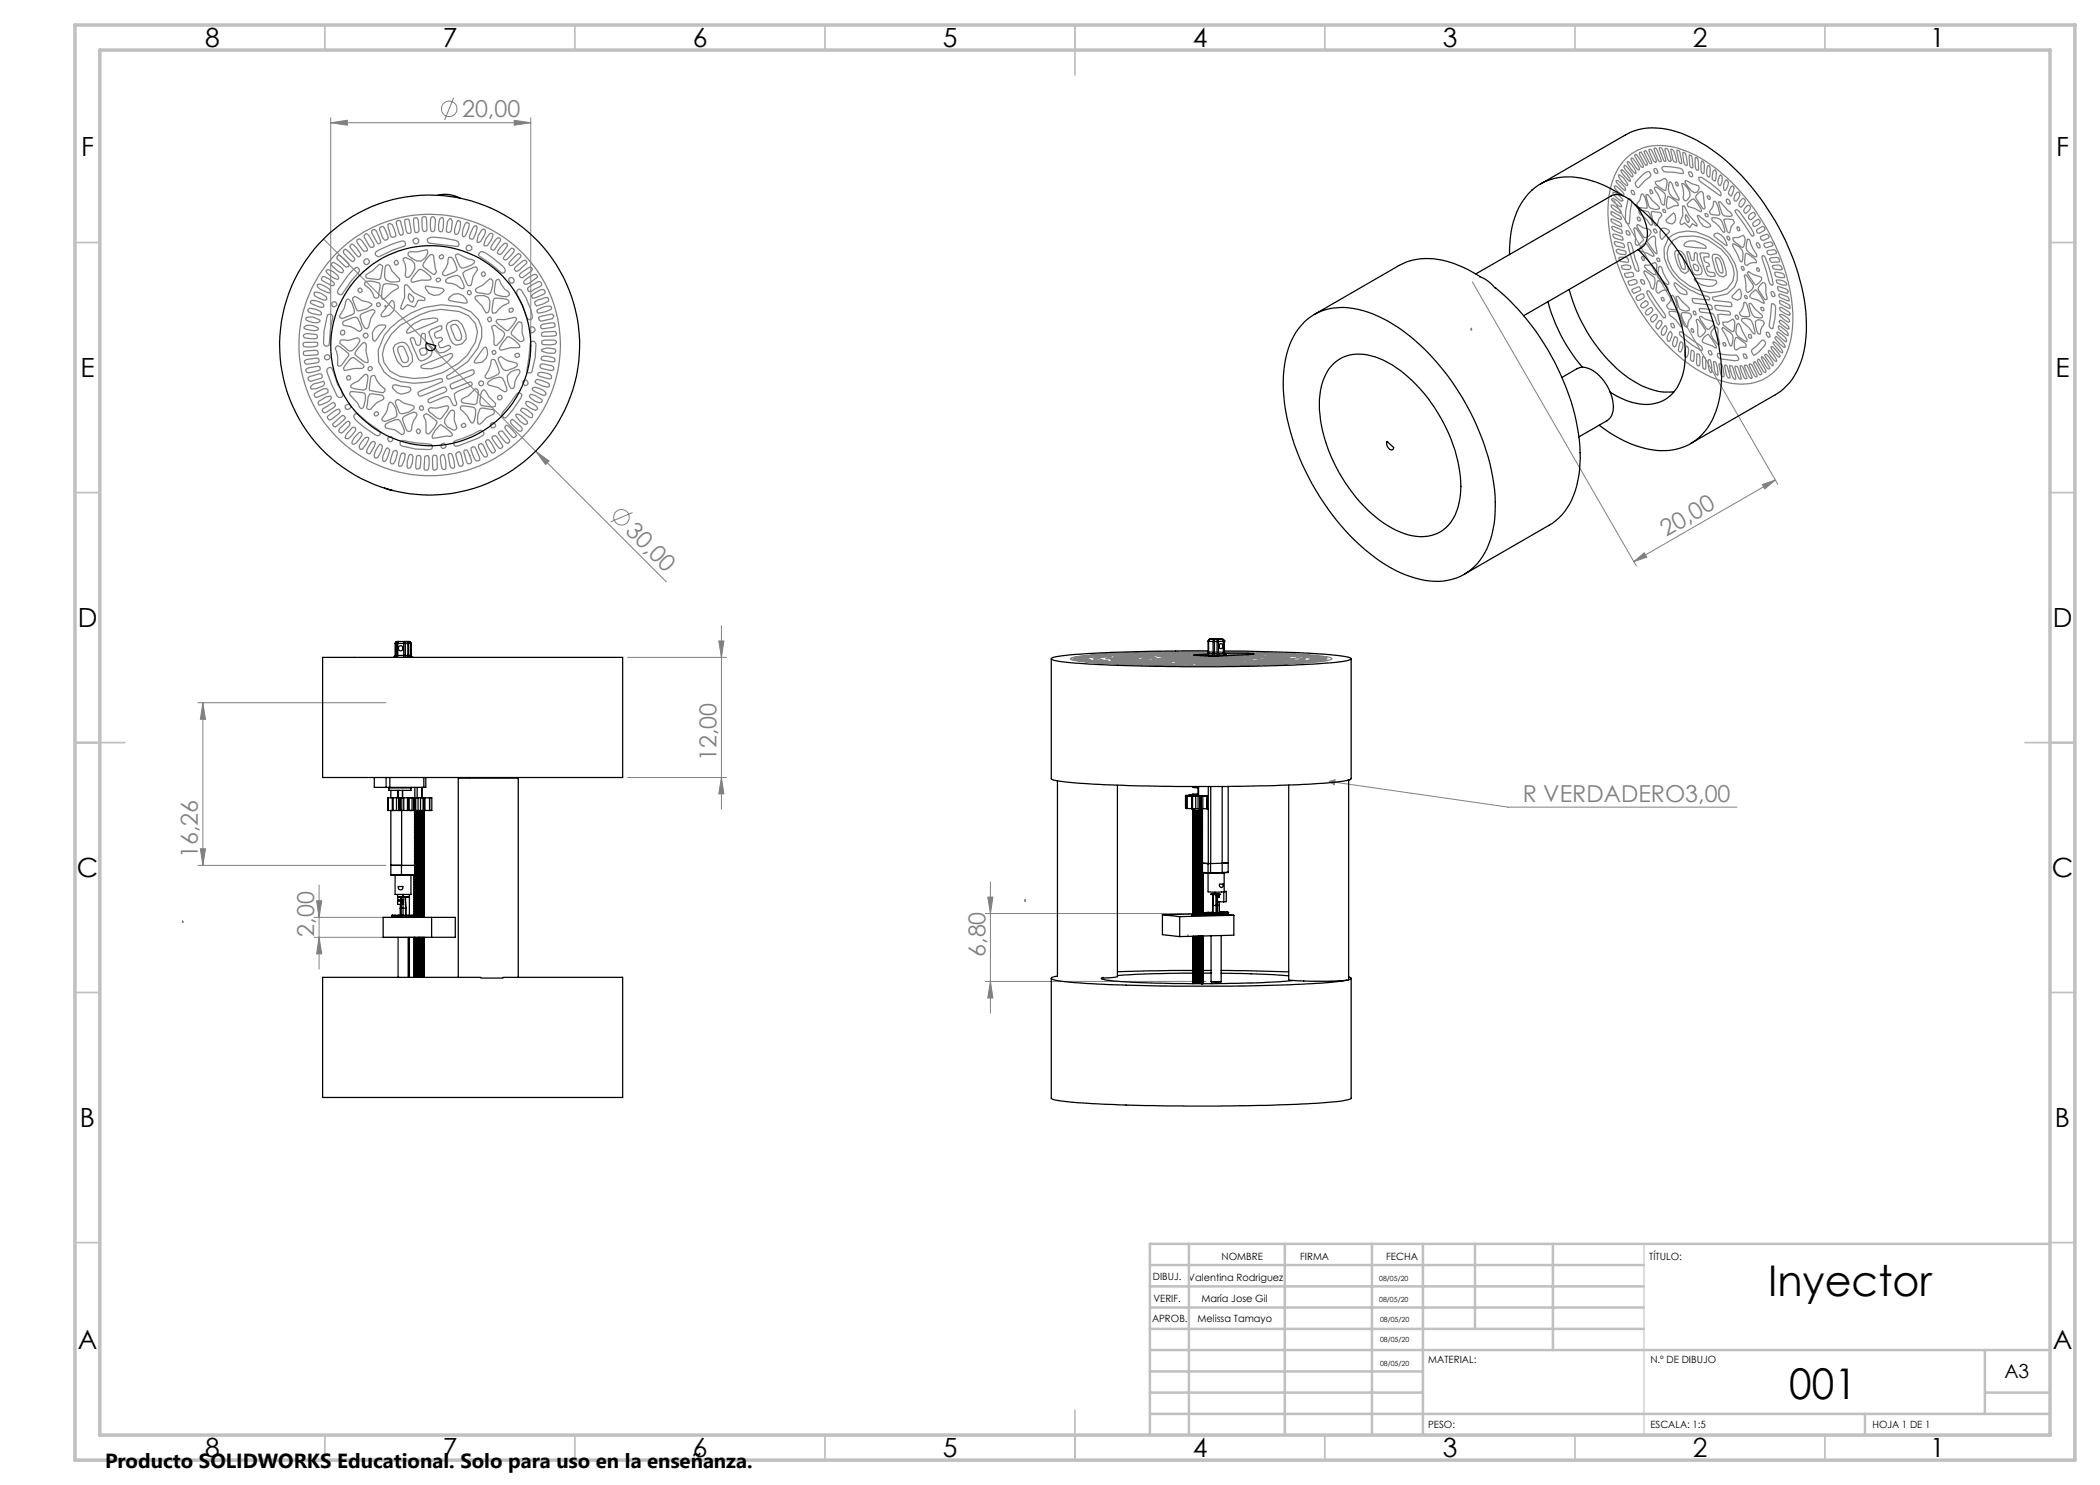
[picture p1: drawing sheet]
<svg xmlns="http://www.w3.org/2000/svg" width="420mm" height="297mm" viewBox="0 0 420 297" stroke-linecap="round" stroke-linejoin="round" font-family="sans-serif">
<defs><g id="words">
<g font-size="8.5">
<text x="353.6" y="259.3">Inyector</text>
<text x="357.8" y="279.7">001</text>
</g>
<g font-size="5.3">
<text x="41" y="9.5">8</text>
<text x="88.5" y="9.5">7</text>
<text x="138.5" y="9.5">6</text>
<text x="188.5" y="9.5">5</text>
<text x="238.5" y="9.5">4</text>
<text x="288.5" y="9.5">3</text>
<text x="338.5" y="9.5">2</text>
<text x="386" y="9.5">1</text>
<text x="16.2" y="31.3">F</text>
<text x="411.2" y="31.3">F</text>
<text x="16.1" y="75.5">E</text>
<text x="411.1" y="75.5">E</text>
<text x="15.5" y="125.5">D</text>
<text x="410.5" y="125.5">D</text>
<text x="15.4" y="175.5">C</text>
<text x="410.4" y="175.5">C</text>
<text x="16" y="225.5">B</text>
<text x="411" y="225.5">B</text>
<text x="15.5" y="269.8">A</text>
<text x="410.5" y="269.8">A</text>
<text x="41" y="291.5">8</text>
<text x="88.5" y="291.5">7</text>
<text x="138.5" y="291.5">6</text>
<text x="188.5" y="291.5">5</text>
<text x="238.5" y="291.5">4</text>
<text x="288.5" y="291.5">3</text>
<text x="338.5" y="291.5">2</text>
<text x="386" y="291.5">1</text>
</g>
<g font-size="4.7" fill="#808080">
<text x="92.4" y="23.5">20,00</text>
<text x="124.9" y="106.5" transform="rotate(45 124.9 106.5)">30,00</text>
<text x="333.2" y="107.4" transform="rotate(-30 333.2 107.4)">20,00</text>
<text x="143.3" y="152.2" transform="rotate(-90 143.3 152.2)">12,00</text>
<text x="304.5" y="160.4">R VERDADERO3,00</text>
<text x="39.6" y="171.6" transform="rotate(-90 39.6 171.6)">16,26</text>
<text x="62.8" y="187.4" transform="rotate(-90 62.8 187.4)">2,00</text>
<text x="197.1" y="191.4" transform="rotate(-90 197.1 191.4)">6,80</text>
</g>
<text font-size="4.1" x="21" y="293.7">Producto SOLIDWORKS Educational. Solo para uso en la enseñanza.</text>
<text font-size="3.9" x="400.9" y="275.5">A3</text>
<g font-size="2">
<text x="244.3" y="252">NOMBRE</text>
<text x="260" y="251.9">FIRMA</text>
<text x="277.2" y="251.9">FECHA</text>
<text x="329.9" y="251.9">TÍTULO:</text>
<text x="230.6" y="256.1">DIBUJ. Valentina Rodriguez</text>
<text x="230.7" y="260.3">VERIF.</text>
<text x="240.3" y="260.3">María Jose Gil</text>
<text x="230.4" y="264.4">APROB.</text>
<text x="239.5" y="264.4">Melissa Tamayo</text>
<text x="285.6" y="272.5">MATERIAL:</text>
<text x="330.1" y="272.5">N.º DE DIBUJO</text>
<text x="285.6" y="285.5">PESO:</text>
<text x="330.1" y="285.6">ESCALA: 1:5</text>
<text x="374.5" y="285.6">HOJA 1 DE 1</text>
</g>
<g font-size="1.4">
<text x="275.9" y="256.1">08/05/20</text>
<text x="275.9" y="260.4">08/05/20</text>
<text x="276" y="264.5">08/05/20</text>
<text x="276" y="268.4">08/05/20</text>
<text x="276" y="273.1">08/05/20</text>
</g>
</g></defs>
<g fill="none" stroke="#808080" stroke-width=".2">
<path d="M90.7 19.5l-1.8 4.5M66.1 24.5l3.4-.4v.9zM66.1 23.6v44.6M66.1 24.5h40.1M102.8 24.1l3.4 .4-3.4 .5zM106.2 23.6v44.6M64.7 47.8l42.4 42.4M294.5 56.4l32.8 56.8M322.8 40l32.8 56.9M107.1 90.2l2.7 2-.7 .7zM107.1 90.2l26.2 26.2M352.5 96.9l2.5-.9-2 1.8z"/>
<path d="M355 96l-28.2 16.3M126.5 102.5l-4.4 1.9M326.8 112.3l2.1-1.7 .5 .8zM125.5 131.5h19.8M143.8 128.2h1l-.5 3.3zM144.3 125.1v36.8M39.6 140.5h37.6M40.6 140.5v32.6M40.6 140.5l.5 3.4h-1zM125.5 155.5h19.8M144.3 155.5l.5 3.3h-1zM265.8 156.3l1.2-.3-.1 .9z"/>
<path d="M265.8 156.3l35.8 5.1h45.8M39.6 173.1h37.6M40.1 169.8h1l-.5 3.3zM63.8 177v16.8M197.6 179.4h1l-.5 3.3zM198.1 176.4v26.2M62.8 187.5h22.5M62.8 183.5h22.5M63.3 180.2h1l-.5 3.3zM63.8 187.5l.5 3.3h-1zM197.1 182.7h44.1M197.1 196.3h44.1"/>
<path d="M198.1 196.3l.5 3.3h-1z"/>
<circle cx="89.8" cy="21.8" r="1.56"/>
<circle cx="124.3" cy="103.5" r="1.56"/>
</g>
<g fill="none" stroke="#808080" stroke-width=".25">
<path d="M322.3 39.8l.4-.1a3.3 3.3 0 0 1 1.6 1.6l-.6-.1-1.2-1zM322.6 38.4a2.66 2.66 0 0 1 2 1.7l-.3 .1-.7-.4-.9-.8zM322.9 37.2l.1-.1 .4 .3 1.2 1.1 .2 .3-.1 .4a4.1 4.1 0 0 1-1.8-1.8zM323.3 36.1h.1l.8 .5a1.59 1.59 0 0 1 .8 1.5l-.3-.1-1.3-1.5zM323.7 35h.1a3.2 3.2 0 0 1 1.7 2.1h-.1a3.2 3.2 0 0 1-1.7-2.1zM324.2 34h.3a4.3 4.3 0 0 1 1.5 2.3l-.2-.1-1.2-1.3-.4-.6zM324.9 32a10 10 0 0 1 10.3-2.5 28.7 28.7 0 0 1 13.8 9.9 40.6 40.6 0 0 1 9.6 24 14.6 14.6 0 0 1-3.8 11 10 10 0 0 1-10 1.9 28.1 28.1 0 0 1-13.4-9.6 40.8 40.8 0 0 1-9.8-23.8 15.5 15.5 0 0 1 3.3-10.9zM324.9 33.1a5.1 5.1 0 0 1 1.7 2.1v.2l-.4-.2-1.2-1.3-.2-.4zM325.5 32.3h.1a3.5 3.5 0 0 1 1.6 2.4h-.1a4.3 4.3 0 0 1-1.6-2.4zM325.7 39.7a.87 .87 0 0 1 .6 1.3l-.4 3.5-.1 .3h-.3l-.5-.7 .2-2zM326.2 38.1l.3-.1 .2 .2 .2 .7-.2 .1-.3-.2zM326.4 31.6a5.4 5.4 0 0 1 1.5 2.2l-.1 .2-.2-.1a5.6 5.6 0 0 1-1.4-2.2z"/>
<path d="M327 30.9h.2l.3 .2 .5 .9 .6 1.1v.4l-.3-.1-.2-.2-1.1-1.8-.1-.3zM328 30.4l.4 .3 1 1.8v.6h-.2l-.2-.2-1.1-1.9v-.4zM328.3 38.9l.2-.1 .3 .3 .6 2v.5h-.8a1.49 1.49 0 0 1-1.2-.4l-.1-.4a2.82 2.82 0 0 0 1-1.9zM328.5 35l.3-.3a1.13 1.13 0 0 1 1-.3l.4 .8-1.2 .9-1.4 1.5a.84 .84 0 0 1-.4-1.2zM328.8 30.3l.2-.2 .2 .1 1.1 2.5-.1 .1-.4-.3zM329.3 38.9h.2l1 1.2 1 .9 .4 .4-.1 .4-.7 .1-1-.2-.3-.3-.6-2.1v-.3zM329.8 29.9h.4l.2 .4 .8 1.7v.5l-.5-.3zM330 38.1l.1-.2 .2 .1 .3 .6-.2 .2-.2-.1zM330.8 29.7l.2-.1 .3 .1 .8 1.9 .1 .5-.1 .3-.5-.5zM330.8 33.8l.2-.1 .3 .1 .3 .8-.3 .1-.3-.1-.2-.5zM330.9 37.5l.4-.1a3.4 3.4 0 0 1 1.8 1.6l-.3 2h-.2l-.4-.5a6.6 6.6 0 0 0-1.3-2.7zM331.1 36.3l.9-.1 1.1-.5 .3 .5-.3 1.9h-.3l-1.5-1.1z"/>
<path d="M332.1 29.5l-.2 .1v.3l.8 2.1 .3 .3 .2-.1-.1-.3-.3-.9a1.92 1.92 0 0 0-.7-1.5M332.5 33.4a9.4 9.4 0 0 1 3.9 .4 .71 .71 0 0 1 .2 .9l-3.8-.4-.4-.4zM333 29.8l.2-.1 .5 .4 .6 2-.3 .2-.3-.1-.3-.6-.4-1.5zM333.6 39.3l.3 .1 1.5 1 .2 .4v.3a2.97 2.97 0 0 0-2 .6l-.2-.1a2.71 2.71 0 0 1 .2-2.3zM333.9 36.4a.68 .68 0 0 1 .6 .6l1.3 3a2.3 2.3 0 0 1-2-3.1zM334.2 29.9l.2-.1a5.8 5.8 0 0 1 1 2.6l-.3 .1-.5-.5zM335.2 36.4a.56 .56 0 0 1 .3 .8 .54 .54 0 0 1-.3-.8zM335.4 30.1h.3l.3 .4 .3 1.9-.1 .4-.4-.5zM336.4 36.7h.1a2.78 2.78 0 0 1 1.5 2.6l-.5 .7-.4 .2-.3-.2-.2-.4a6.4 6.4 0 0 0-.2-2.9zM336.6 30.5l.4 .2 .2 .2 .3 1.8-.1 .4h-.2a2.7 2.7 0 0 1-.6-2.6zM337 36.2l.2-.1 1.2 .7 1.3 .4a.99 .99 0 0 1-.2 1.2l-.6 .2a1.97 1.97 0 0 1-1.4-1.4l-.5-.7zM337.7 34.5l.3-.2 .3 .2 .2 .4v.3l-.2 .2-.3-.2z"/>
<path d="M337.9 31l.4 .2 .1 .3 .2 1.9-.2 .2-.4-.4zM339.1 31.5l.4 .2 .2 .4v1.7v.2l-.3 .1a1.22 1.22 0 0 1-.4-1.4zM339.2 39.1l1-.8 .3 .1 .1 .3 .4 2.9-.2 .2-1.6-2zM339.8 35.5a.81 .81 0 0 1 .9 .2l3.1 2.3 .3 .4 .1 .5-.1 .3-4.1-2.9zM340.3 32.2l.4 .3 .2 .4-.1 1.7-.3 .1-.1-.1a4.5 4.5 0 0 1-.1-2.4zM341.5 39.2h.4l.2 .6-.2 .1-.3-.1zM341.5 33.2l.3-.1 .1 .2a2.45 2.45 0 0 1-.1 2.1l-.3-.2-.2-.3zM342.6 34.3l.4-.3a2.06 2.06 0 0 1 .1 1.9v.3h-.3l-.4-.4zM344.3 35.2l-.3-.2a2.06 2.06 0 0 0-.3 1.9l.3 .2 .2-.2a2.52 2.52 0 0 0 .2-1.7M345.3 40l.2-.2 .3 .2 .2 .4v.4h-.2l-.3-.1zM345.6 36.3l-.3-.3h-.2a1.58 1.58 0 0 0-.2 2.1 2.08 2.08 0 0 0 .8-1.8M346.3 37.3l.2-.1 .3 .4-.6 1.6a.7 .7 0 0 1-.5-.8z"/>
<path d="M347.5 38.4h.2a.58 .58 0 0 1 .2 .8l-.6 1-.4-.1-.1-.3 .2-.7zM348.5 39.7a.5 .5 0 0 1 .5 .3 .5 .5 0 0 1-.1 .5l-.7 1-.4-.4 .2-.9zM62.8 58.6l.2-.1a2.47 2.47 0 0 1 2.4 1.2l-.3 .3-1-.2-1.1-.6-.2-.2zM63.5 56.9l.2-.1a2.96 2.96 0 0 1 2.4 1.4l-.1 .3-.3 .1-1.7-.7-.5-.5zM64.5 55.3h.3l2 1.2 .1 .3-.1 .2-.5 .1-1.9-1-.1-.5zM65.3 54l.1-.1a2.98 2.98 0 0 1 2.3 1.6l-.1 .3a2.94 2.94 0 0 1-2.4-1.6zM66.5 52.5h.2a3.7 3.7 0 0 1 2 1.7l-.2 .3h-.2a3.3 3.3 0 0 1-2-1.6zM67.5 51.3l.2-.3a5.8 5.8 0 0 1 2.1 2l-.1 .3-.5 .1-.2-.2-1.5-1.4-.2-.2zM68.9 49.9l.2-.1 .3 .2 1.4 1.5 .2 .3-.2 .4-.2 .1-.3-.1-1.5-1.5-.1-.4zM69.3 59.9l.2-.1a1.24 1.24 0 0 1 .9 .9l.5 1.4-.1 .5-.3 .3-.8 .3a1.83 1.83 0 0 1-1.7 .3l-.1-.3a6.4 6.4 0 0 0 1.4-3.3zM70.3 48.8h.1a4 4 0 0 1 1.7 2.2l-.2 .3-.3 .1-.8-.9-.8-1.3zM70.7 59.4l.3-.1 .4 .1 1 .7 1.4 .4 .5 .2 .1 .3a3.3 3.3 0 0 1-2.9 1.1l-.9-2.1-.1-.3z"/>
<path d="M70.7 53.9l.5-.4a.62 .62 0 0 1 .7 .7l-1.7 2-1.9 2.7-.7-.2-.1-.4 .2-.4 1.8-2.7zM71.5 47.9l.4-.1 .4 .2 1.1 1.6 .1 .3-.1 .3h-.7l-1.2-1.6-.1-.3zM71.8 57.6h.3l.3 .3 .1 .3-.3 .3h-.3l-.3-.2v-.3zM72.9 56.5l.6-.3a2.63 2.63 0 0 1 2.6 .7l-.5 2.6-.3 .2-.3-.1-.2-.3a4.1 4.1 0 0 0-1.9-2.4zM73.1 46.8h.4l.3 .3 .8 1.4 .2 .5-.2 .5h-.4l-.3-.3-1-1.7-.1-.4zM73.2 55l1.3-.8 1.5-1.4 .6 .4-.5 2.4-.1 .2-.4 .1-2.1-.2-.2-.1zM73.2 51.7l.3 .1 .3 .3 .1 .4-.4 .4h-.4l-.4-.4 .1-.4zM74.3 46.2l.3-.3h.3l.3 .3 1 2.2-.2 .3-.5-.1-1.2-2.1zM75.1 50.4a16.6 16.6 0 0 1 5.6-2.2 .63 .63 0 0 1 .3 .9l-2.5 .9-2.9 1.4-.5-.4zM75.9 45.6l.4-.3h.3l.7 1.1 .4 1.2-.3 .4h-.5a5.8 5.8 0 0 1-1-2.4zM76.7 56.9l.5-.2 .9 .1 1.2 .2 .4 .3a.66 .66 0 0 1-.7 .7l-2 1.7-.5 .1-.2-.5 .1-.9zM77.3 53.1l.4-.1 .3 .2a4.2 4.2 0 0 0 1.7 2.4l.2 .1-.1 .6-.5 .1h-1.2l-.9-.4-.3-.7 .1-1.4z"/>
<path d="M77.6 44.9l.3-.2 .6 .2 .7 2.3-.4 .2h-.4l-.3-.2zM79.1 52.1h.2l.4 .5-.5 .4-.2-.2-.2-.3zM79.3 44.2l.4-.1h.3l.5 1.5 .1 1.2-.2 .2-.3 .1a4.6 4.6 0 0 1-.8-2.9zM80.6 51.7l.4-.2a2.79 2.79 0 0 1 1.9 1.2l.1 1-.8 1.3-.4 .5h-.5l-.3-.4a4.1 4.1 0 0 0-.4-3.1zM81 44l.6-.2 .2 .2 .4 2.1-.1 .5h-.6a5.3 5.3 0 0 1-.5-2.6zM81.1 56.9l.3 .1a5.2 5.2 0 0 0 3.5 2.5 .33 .33 0 0 1-.1 .6l-1.1-.1-.6 1.2-.3 .2-1.3-.5-.5 .6a.45 .45 0 0 1-.4 .3 .45 .45 0 0 1-.5-.2 5.7 5.7 0 0 0 .8-4.2zM81.8 58.8l.8 .6 .2 .3-.4 .7h-.2l-.6-.8zM81.8 50.4a9 9 0 0 0 3.6-.5 1.36 1.36 0 0 1-.3 1.7l-.9 .6a2.13 2.13 0 0 1-1.9-.6 1.14 1.14 0 0 1-.7-1zM82.8 43.7l.3-.2 .3 .1 .2 .3 .2 2.2-.3 .4h-.4l-.2-.2-.2-2.4zM82.9 47.7l.5-.1 .3 .3v.5l-.3 .4h-.4l-.3-.4-.1-.4zM83.6 54.1l.3-.2h.4l.9 .6 .9 .8 .1 .4-.1 .2-1.8 .1-1.8 .5-.2-.2-.1-.3 .1-.3zM84.5 43.5l.7-.1 .1 .4v2.3l-.3 .2-.3-.1a5.8 5.8 0 0 1-.2-2.7z"/>
<path d="M85.2 57.3l3.3 .4 .3 .4a2.03 2.03 0 0 1-2.1 1 2.03 2.03 0 0 1-1.6-1.7zM85.6 47.7l.7-.3a15.9 15.9 0 0 1 5.3 .9l.2 .6-.1 .3-.5 .1-5.4-.7-.4-.5zM85.8 51.1l.3-.2h.4l.2 .2 .4 2.7 .2 .6-.4 .5h-.3l-1.9-1.5-.1-.3 .1-.4zM86.3 43.5l.3-.2 .2 .1 .3 .5-.2 2.2-.3 .3-.3-.1a4.4 4.4 0 0 1 0-2.8zM87.2 55.9l.3-.3 .5 .1 .1 .2v.2l-.6 .3-.3-.2zM87.9 51.2l.5-.3 .3 .2v.4l-.3 .2-.3 .1-.3-.3zM88.1 43.6l.2-.1 .2 .1a3.5 3.5 0 0 1-.1 2.7l-.3 .1-.2-.2a3.2 3.2 0 0 1 .2-2.6zM89.2 55.9l1.4-.7 .9-.1 .5 .2 .9 2.1-.2 .3h-.4a4.8 4.8 0 0 0-3-1.2l-.2-.3zM89.7 51.5l.4-.1a3.6 3.6 0 0 1 1.3 2.6l-.3 .3-1.9 .8-.7-.1v-.4a5.1 5.1 0 0 0 1.2-3.1zM89.9 59.5a2 2 0 0 1 2.1-.7 2 2 0 0 1 1.4 1.7l-.5 .1-3-.5-.2-.2zM90 43.7h.2l.3 .6-.1 .8-.3 1.3-.4 .1-.4-.2v-.7l.2-1.2zM91.3 50.9l.4-.1 2 1 .7 .1 .5 .3v.4a5.3 5.3 0 0 1-2.5 1l-.4-.3-.5-1-.4-1.1z"/>
<path d="M91.4 44.2l.3-.1 .3 .1a3 3 0 0 1-.6 2.7l-.3-.1-.2-.9zM92.6 54.6l.5-.5 1.1-.4a.93 .93 0 0 1 1.2-.2l.1 .5a4.3 4.3 0 0 0-1.2 3l-.4 .2-.3-.1-.2-.3zM93.1 44.7l.2-.2 .5 .2a3.5 3.5 0 0 1-1 2.7l-.2-.2-.1-.3 .1-1zM93.5 58.3l.2-.2h.3l.3 .6-.3 .3-.3-.1zM93.6 49l.4 .1 .4 .3v.4l-.4 .3-.5 .1-.3-.4v-.4zM94.7 45.5l.3-.3 .4 .2-.2 1.1-.5 1.2-.6 .1-.2-.5zM95 59.4a2.21 2.21 0 0 1 2.7 .1l.3 .7-.1 1.5-.2 .7-.5 .2a7.9 7.9 0 0 0-2.2-2.8zM95.1 57.8l1.5-.8 1.2-1.1 .4-.1 .4 .4-.5 2.3-.3 .3-1.3-.1a1.5 1.5 0 0 1-1.4-.5zM95.8 50.7l.3-.3 .3-.1a15.6 15.6 0 0 1 4.6 3.4l.1 .5-.2 .4h-.5l-1.9-1.5-2.7-1.9-.1-.2zM96.3 46l.3-.2 .3 .1 .1 .7a4.1 4.1 0 0 1-1.1 1.8l-.4 .1-.1-.3 .2-1zM96.5 54.4h.3l.2 .2 .1 .3-.2 .3-.3 .1-.3-.3v-.3zM97.9 46.8l.5-.1a.56 .56 0 0 1 .1 .8l-1.1 1.7h-.5l-.1-.2 .4-1.2z"/>
<path d="M98.9 59.7h1.3l1.3 .2 .3 .4-.1 .3a4.3 4.3 0 0 0-2.5 1.9l-.6 .1-.2-.2 .3-2.4zM99.2 56.1l.3-.2h.3a5.2 5.2 0 0 0 1.9 2.5l.2 .3-.1 .4a3.1 3.1 0 0 1-2.8-.3l-.2-.5zM99.3 47.8l.6-.2 .2 .2-.1 .4-1.1 1.7-.2 .2-.3-.2-.2-.2v-.3zM100 49.5l.8-.8h.5l.2 .2v.3l-.6 .7-.7 .9-.3 .1-.3-.1-.1-.2zM100.8 51.4l-.1 .3 .1 .2h.6l1.4-1.6-.1-.6-.4-.1-.2 .2-1.3 1.6M101.8 55.8l.2-.3h.4l.3 .3 .1 .6-.4 .3-.3-.1-.4-.5zM102.6 51.7l1.1-1 .5 .4-.1 .4-1.5 1.5-.6 .1-.2-.4zM103 53.5l1.6-1.4 .4-.1 .3 .2 .1 .3-.2 .3-1.4 1.3-.6 .1-.3-.3zM103.5 58l.3-.2 .3 .1 .5 .8a13.9 13.9 0 0 1 1.9 4.9l-.5 .4-.4-.1-.3-.6-.7-2-1.3-2.8zM104 54.7l2-1.3 .5 .5-.2 .3-1.8 1.3-.5-.1-.1-.3zM104.8 56.2a5.6 5.6 0 0 1 2.2-1.3l.4 .1 .1 .3a5.6 5.6 0 0 1-2.3 1.6l-.4-.2zM105.8 57.3l1.8-.9 .3-.1 .4 .3v.4l-.4 .4-1.7 .9h-.4l-.2-.3-.1-.3z"/>
<path d="M106.5 58.9a3.2 3.2 0 0 1 2.2-1l.3 .7-.2 .2-2.2 .9-.3-.6zM322.2 42.3l1.8 .9a.5 .5 0 0 1 .2 .7l-.9-.3-1-.6zM322.2 41.1l.4-.1 1.4 .9 .2 .7h-.3a2.66 2.66 0 0 1-1.7-1.4zM322.3 43.8l1.8 .8 .2 .7h-.2l-1.6-.8-.2-.2zM322.4 45.3l1.8 .6 .2 .3v.4l-.2 .1-1.3-.5a.76 .76 0 0 1-.5-.8zM322.6 46.9l.4-.1a1.97 1.97 0 0 1 1.6 1v.2h-.2l-1.4-.3-.3-.3zM322.9 48.3l1.6 .3a.61 .61 0 0 1 .3 1l-1.5-.4a.71 .71 0 0 1-.4-.9zM323.3 50l.3-.2 1.5 .4 .2 .4-.2 .3a1.85 1.85 0 0 1-1.8-.6zM323.8 51.5l.8-.1a.93 .93 0 0 1 1.1 1l-1.7-.2zM324.4 53.1h.3a1.6 1.6 0 0 1 1.4 .1l.1 .4-.3 .3h-.8a.65 .65 0 0 1-.8-.7zM325.2 54.6l-.3 .1v.2l.4 .6 1.2-.2a.5 .5 0 0 0 0-.8l-1.3 .1M325.2 46.2l.2-.1 .3 .1 .3 .5v.3l-.2 .1-.4-.1z"/>
<path d="M325.6 48.5h.5l.3 .7a13.8 13.8 0 0 0 1.2 4l.2 .8-.2 .3a1.37 1.37 0 0 1-.8-1.1l-1-3.4-.3-1zM325.6 56.3l1.2-.4h.3l.3 .3v.3l-.1 .2-1.2 .4a.75 .75 0 0 1-.5-.8zM326.4 57.9l1.3-.5 .4 .4-.1 .4-1.3 .5a.63 .63 0 0 1-.3-.8zM326.9 45.5a3.9 3.9 0 0 1 1.5 2l.2 .6-1 1a.5 .5 0 0 1-.5-.6v-1l-.4-1.7zM327.3 59.3l1-.5h.3l.3 .4-.2 .4-.9 .5-.5-.2-.1-.4zM327.4 45l.2-.1a4.3 4.3 0 0 0 2.3 1l.3 .5a1.35 1.35 0 0 1-1.1 1.2 3.5 3.5 0 0 1-1.3-1.6l-.4-.6zM327.4 43.5l.2-.1a.51 .51 0 0 1 .4 .8l-.3-.1zM327.8 42.1h.7a1.63 1.63 0 0 1 1.4 .7l.5 1.6v.6h-.3l-.3-.4a5.2 5.2 0 0 0-1.8-1.7l-.1-.3zM328.1 56l.3-.1 .3 .2 .2 .7-.2 .1-.3-.2-.2-.3zM328.2 49.3l.7-.6a1.28 1.28 0 0 1 1.1 1l.7 1 .1 .5-.3 .1-1-.6-1.5-.5-.1-.6zM328.3 51.4h.4l.2 .6-.1 .1-.5-.4zM328.8 54.2l.4 .1 1.7 1.2a3 3 0 0 1-.3 2.3 1.23 1.23 0 0 1-.6-1.2l-1.2-2.1z"/>
<path d="M329 53a1.98 1.98 0 0 0 1.9-.5l.3 .1 .2 .6-.3 1.7h-.3l-1.2-.8-.7-.7zM329.5 58.1l.5 .4 2.9 4.2 .2 .5v.3l-.3 .1-.3-.4-1.6-2a8.4 8.4 0 0 1-1.5-2.8zM329.6 48.1l1-.9 .4 .2 .4 3.3h-.2l-.9-1-.7-1.1-.1-.3zM330.3 42.3l.8 .1a1.1 1.1 0 0 1 1.3 .6v.1a2.31 2.31 0 0 0-.9 1.9l-.2 .2-.2-.1a4.2 4.2 0 0 1-.8-2.8zM330.7 45.9l.2-.1 .5 .4v.3l-.2 .1h-.2zM331.4 51.7l.2-.1 .2 .1 .2 .5h-.5zM331.6 56.1l1.6 1 .4 .6v.3a1.61 1.61 0 0 0-1.8 .6 .69 .69 0 0 1-.5-1l.1-1.2zM331.8 53.3a.44 .44 0 0 1 .6 .5 6.3 6.3 0 0 0 1.3 2.6l.1 .4-.3 .2-1.9-1.5-.1-.4zM332.2 59.6l.2-.1h.2l.2 .6-.3 .1zM332.3 45.7a1.17 1.17 0 0 1 1.6 .7l-1.5 1.5-.1-.1-.3-.4v-1.1zM332.6 41.9h.4l.1 .6-.4-.1zM333.2 44l1.3-1.3 .3-.1 .2 .4 .1 .8-.2 .6-.5 .4-.8-.2-.4-.4z"/>
<path d="M333.7 47.7a6 6 0 0 1 5.6-1.3 11.9 11.9 0 0 1 7.7 6.4 4.5 4.5 0 0 1-1.5 6l-2.9 .6-.1 .1 .2 .5a7.5 7.5 0 0 0 2.9 .4l.6 .2 .2 .3v.3l-.4 .1-2.6-.2-.4 .1a.7 .7 0 0 0 .6 .9l1.9 .1a.6 .6 0 0 1 .6 .7l-.3 .1-1.7-.2-.5 .1 .3 1.6-.2 .5a1.83 1.83 0 0 1-.7-1.4l-.3-.7-.3-.2-1.9-.2a.55 .55 0 0 1-.6-.7l2.3 .1 .3-.1-.2-.7-.4-.2-2.5-.2a.72 .72 0 0 1-.8-.3 .72 .72 0 0 1-.1-.7l3.3 .3 .1-.3a.84 .84 0 0 0-.8-.5 11.8 11.8 0 0 1-7.4-5.5l-.8-2.1-.1-2zM334.3 59.1h.3a3.7 3.7 0 0 1 .8 2.8l-1.6-.1-.4-.3-.1-.4a2.4 2.4 0 0 0 1-2zM334.6 48l1.4-.7a9.5 9.5 0 0 1 10.5 5.9 3.7 3.7 0 0 1-2.3 5.1l-2.2 .3a10.2 10.2 0 0 1-8.4-6.5l-.2-1.5 .3-1.2zM334.9 56.6l.4 .1 1.8 1.4 .3 .5v.2l-.3 .1-1-.2a2.73 2.73 0 0 1-1.2-2.1zM335.2 50.1a1.99 1.99 0 0 1 2.1 2l.3 1.2 .1 .9-.7 .5-.7-.4a8.5 8.5 0 0 1-1.4-3.8zM335.4 59.2l.2 .1 .9 1.1 1.3 1.2 .1 .4-.8 .2-1-.3-.2-.2-.7-2zM335.6 50.8l.3-.1 .4 .3a5.5 5.5 0 0 1 .7 2.8l-.3 .1-.4-.2-.7-2.4zM336.5 41.2l.2-.1 .2 .2a9.6 9.6 0 0 0 2.5 3.6l-.1 .3-.8-.5-.6 .8-1-.9-.5 .3a.4 .4 0 0 1-.4-.6l.5-1.2zM337 48.6l.3-.2a3.5 3.5 0 0 1 3.9 .9v.2l-.1 .2-3.9-.4-.4-.2zM337.1 43l.1-.1a1.58 1.58 0 0 1 .6 1.5l-.2 .1-.2-.1-.4-.8zM337.4 50.3l.4 .2 .3 1.1 .4 .5h.2l.1-.3 .1-1.2 .3-.1 .2 .2a4.8 4.8 0 0 0 .9 3l.1 .6a1 1 0 0 1-.8 .7 1 1 0 0 1-1-.5l-1.2-3.7zM337.5 40.7l1.1-.9a5.3 5.3 0 0 1 1.7 2.4l-.1 .2a6 6 0 0 0-2.5-1.1l-.3-.5z"/>
<path d="M338.7 52.8a.95 .95 0 0 1 1 1.3l-.3 .1a1.1 1.1 0 0 1-.7-1.4zM338.9 55.6l4 .4a.44 .44 0 0 1 .4 .3 .44 .44 0 0 1 0 .5 3.2 3.2 0 0 1-4.4-.7zM339.5 43.1h.2l2.2 1.7 .2 .4-.6 .3a2.88 2.88 0 0 1-2-2.4zM340 50.7l.3-.2 1.2 .2 .3 .1v.6l-1.1 .1a.88 .88 0 0 0 .9 1.1l.3 .6-.6 .1a.92 .92 0 0 0 .9 1.2l.6 .1 .2 .6a1.37 1.37 0 0 1-1.9-.7zM341 42.8l.2-.2 .4 .3v.4l-.5-.1zM342.4 43.6a1.83 1.83 0 0 1 2.3 1.6l.3 1.1-.1 .2-.3-.1a6.4 6.4 0 0 0-2.2-2.3zM342.5 51l.2-.1h.7a3 3 0 0 1 1.5 2.2l.3 1 .1 .9-.6 .4-.9-.3a6.7 6.7 0 0 1-1.3-3.4zM342.8 40.2l.2 .1a5.6 5.6 0 0 1 1 2.6l-.3 .2-1.3-.2-.5-.3v-.3a2.6 2.6 0 0 0 .9-2.1zM342.9 46.8l.6-.2a2.95 2.95 0 0 1 1.9 2.5l-2.5-1.8-.1-.2zM343.1 51.6a.91 .91 0 0 1 1.1 .9l.4 1.6v.5h-.3l-.4-.3-.2-.4-.5-1.4zM343.7 40.4h.4l1.5 1.7 .4 .3 .4 .6a1.22 1.22 0 0 1-1.3 .2 2.15 2.15 0 0 1-1.2-1.9zM344.8 43.9l.4-.1h.7a.6 .6 0 0 1 .8 .2 .6 .6 0 0 1-.1 .8l-.3 .5-.3 1.2-.2 .1-.4-.6z"/>
<path d="M345.4 47.3l.2-.1 .4 .5v.2l-.2 .2-.3-.2zM346.5 48.9l.2-.1a2.52 2.52 0 0 1 1.8 3.4l-.2 .2-.2-.1zM346.6 47.6a2.91 2.91 0 0 0 2-.5l.4 .6-.3 1.7-.2 .1-.3-.1-.9-.8a1 1 0 0 1-.7-1zM347.1 42h.4l1.5 1.9a7.8 7.8 0 0 1 1.8 3.1l-.2 .3-.3-.1-3.2-4.7zM347.4 45.5l.2-.2a.62 .62 0 0 1 .2 .9l-.2-.1zM347.7 57.9h.3a1.93 1.93 0 0 1 .1 1.8l-.6 .3-.8-.2-.3-.4 .1-.3zM348.3 53.4l.1-.2a.54 .54 0 0 1 .3 .9l-.2-.1zM348.9 55.1l.1-.1a1.21 1.21 0 0 1 .8 .8 2.32 2.32 0 0 1 .9 1.7l-.4 .5-.7 .5-.2-.1-.2-.2v-1.3zM348.9 59.2l.2-.1 .2 .1 .2 .5-.2 .1-.2-.1zM349.1 41.5l.4-.4 .5 .1 .1 .2v.3l-.9 .9a.53 .53 0 0 1-.4-.7zM349.2 50.7l.4 .1a4.1 4.1 0 0 1 1.7 1.5l-.1 .3a1.72 1.72 0 0 0-1.7 .5l-.5-.2a3.4 3.4 0 0 1 .2-2.2zM349.5 47.9l.2-.1 .2 .1a9.4 9.4 0 0 0 1.5 3.2l-.1 .3a2.8 2.8 0 0 1-2.1-1.9z"/>
<path d="M349.6 54.3l.2 .1a4 4 0 0 0 2.3 1l.3 .4a2.02 2.02 0 0 1-1.3 1.2l-1.4-1.9-.2-.5zM350.1 42.8l.5-.3a.57 .57 0 0 1 .5 .6l-.9 .9a.53 .53 0 0 1-.5-.8zM350.4 58.6l.8-.6a5.8 5.8 0 0 1 1.6 2.7l-1.3-.7-1.3-.4-.2-.3v-.2zM350.6 44.6l1.1-.8 .3 .5a1.37 1.37 0 0 1-1.2 1l-.2-.2zM351.3 48.6l.2-.1a.86 .86 0 0 1 .5 1.1l-.5-.1-.2-.6zM351.3 53.6l.3-.1 .2 .2 .1 .3-.1 .3-.4-.2zM351.4 45.9l1.1-.6h.2l.3 .5-.1 .2-1 .7-.5-.2zM352 57l.6-.6a1.05 1.05 0 0 1 .6 1.5l.2 1.9-.2 .2a4.6 4.6 0 0 1-1.6-2.3zM352.1 47.3l1.2-.5 .2 .1 .3 .5a1.97 1.97 0 0 1-1.4 .6l-.3-.5zM352.5 51.1h.2a14.4 14.4 0 0 1 1.9 5.8l-.3 .1-.3-.2-.2-.6-1.4-4.8zM352.9 48.7l1.2-.3h.2l.2 .4 .1 .2-.1 .2-1.3 .4a.61 .61 0 0 1-.3-.9zM353.4 50.2l.3-.1 1.3-.1 .3 .5a1.66 1.66 0 0 1-1.7 .3z"/>
<path d="M353.9 51.7l.3-.1 1.2-.1a.71 .71 0 0 1 .5 .8l-1.5 .2-.5-.5zM354.4 58.3l.3 .1 .3 .4v.4l-.2 .2-.3-.1-.2-.4-.1-.4zM354.5 53.2l.1-.1a1.62 1.62 0 0 1 1.6 .1l.2 .7-.2 .1-1.5-.2zM355 54.5l1.4 .1 .5 .5v.4h-.8l-.9-.2-.2-.4zM355.3 56.1l.5-.1a1.24 1.24 0 0 1 1.5 1 2.03 2.03 0 0 1-2.1-.7zM355.5 57.4l.2-.1 1.6 .6 .4 .5-.3 .3-1.4-.5-.3-.1zM355.8 58.9l.3-.1 1.4 .5 .2 .2 .1 .7-1-.4a.97 .97 0 0 1-1-.9zM60.7 68.6l2.8-.1v.6a3.8 3.8 0 0 1-2.8 .1l-.1-.4zM60.7 67.1l.5-.4 1.9 .2 .3 .1 .1 .3-.2 .4-.3 .1-.8-.1-1.3-.2zM60.8 70.3l2.6-.2 .2 .2v.5l-.3 .2-2.2 .1-.4-.1-.1-.4zM60.8 65.4a2.46 2.46 0 0 1 2.9 .2 .43 .43 0 0 1-.5 .5l-2.1-.3-.3-.2zM61 72.1l.3-.2 2.1-.3 .3 .2 .1 .4-.3 .4-2.2 .2-.4-.3z"/>
<path d="M61.2 63.6a2.6 2.6 0 0 1 2.8 .5v.1l-.4 .4-.9-.1-1.3-.4-.2-.1zM61.3 73.8l.4-.2 2.1-.3 .3 .3-.1 .3a5.9 5.9 0 0 1-2.6 .6l-.2-.3zM61.7 75.5l2.2-.7h.3l.3 .3v.3l-.2 .2-2.1 .7-.6-.4zM61.8 61.7a3.4 3.4 0 0 1 2.5 .8v.4l-.2 .1a2.97 2.97 0 0 1-2.5-.9zM62.1 77.3l.6-.5 2-.5 .2 .3-.2 .5-1.6 .6-.8 .1-.2-.2zM62.1 60.3a2.79 2.79 0 0 1 2.6 .6v.5l-.5 .1-1.9-.8-.2-.3zM62.9 78.8l1.8-1 .6-.1 .3 .3v.5l-2.4 1-.3-.3zM64.9 71.3l.3-.3 .4-.1 .4 .4v.3l-.3 .3-.5 .1-.3-.3zM65.4 73.8l.4-.3h.3l.5 .7 .9 2.7 .6 .8 .4 1.3-.2 .5a.93 .93 0 0 1-1.1-.8l-1.5-3.4a1.96 1.96 0 0 1-.3-1.5zM65.6 62.9h.7a1.22 1.22 0 0 1 .1 1.2l-.3 1.4-.3 3.5-.4 .2h-.4l-.3-.4 .1-2.6zM66.4 60.6l.3-.2h.4l.3 .3-.1 .4-.3 .2h-.4l-.2-.3zM67.3 69.2l.7 .2 1.5 1.1 .3 .4-1.6 2.3h-.6l-.1-.2a5.9 5.9 0 0 0-.4-3.3z"/>
<path d="M68 68.2l.2-.2a4.7 4.7 0 0 0 3.3-.4l.5 .3-.1 .4-.6 .9-.9 1h-.5l-.4-.2-1.5-1.4zM68.3 66.1l.6 .1v.6l-.2 .2h-.4l-.2-.2v-.4zM68.6 64.4l2-.9 .6-.1 .3 .3 .5 1a1.7 1.7 0 0 1 .2 1.5l-.4 .1a5.7 5.7 0 0 0-3.1-1.3l-.2-.3zM69.6 75.1h.2l.3 .2v.4l-.2 .3h-.3l-.3-.3v-.3zM70.1 71.8a1.1 1.1 0 0 1 1.5 .4l1.1 .9 .1 .3-.4 .3a9 9 0 0 0-3.5 .4l-.1-.2-.1-.3zM70.2 78.3l2.7 .3 .2 .4v1l-.4 1.4-.2 .2-.2 .1-.4-.2-.3-.8-1.6-1.8v-.4zM70.3 76.9a5.8 5.8 0 0 0 2.6-2h.4l.3 .2-.4 2.6-.5 .3-1.6-.2-.9-.4zM72.1 62.9l1.1-.5a1.65 1.65 0 0 1 1.7-.3l.1 .3a4.8 4.8 0 0 0-1.3 3l-.5 .4-.3-.2-.5-1-.4-1.4zM72.5 68.6l.4-.1 .4 .4-.1 1.4 .4 1.8v.3l-.3 .1a6.9 6.9 0 0 1-2.3-1.7v-.4zM72.6 67l.4-.3 .3-.1 .3 .3v.3l-.2 .3-.3 .1-.4-.3zM73.9 73.3h.3l.3 .3-.1 .3-.3 .2-.3 .1-.2-.3v-.3zM74 78.8l2.3 .2 .5 .4-.1 .5a4.4 4.4 0 0 0-2.5 1.9l-.6 .1-.3-.4 .3-2.1z"/>
<path d="M74.2 75.3l.6-.2 .3 .3a5 5 0 0 0 1.9 2.5v.3l-.3 .4-2.8-.5v-.4zM75 65.6a1.87 1.87 0 0 1 2.2-.4v.2l-2 2.6-.3 .2-.4-.3v-1.4zM75.3 60.7l.5-.2 .3 .6-.3 .2h-.3l-.2-.2zM78.1 65.5a15.2 15.2 0 0 1 13.8-4.2 5.4 5.4 0 0 1 3.7 8.3l-2 2.7-4.3 3 .2 .5 .8-.2a14.4 14.4 0 0 1 4.3-1.6l.2 .3v.4l-.5 .4-4 1.7-.3 .2 .1 .5 .4 .3 3.6-1.4 .3 .2-.1 .5-2.7 1.1-.7 .5 .1 1 .3 1.2-.2 .2-.5-.1-.5-1.1-.5-.6a9.6 9.6 0 0 0-3.6 1.3l-.4-.3v-.4l1.9-.9a3.3 3.3 0 0 0 1.8-.9v-.4l-.3-.3-.5 .1-3.9 1.6-.5 .1-.5-.3v-.3l.1-.2 4.8-2.2-.2-.5-.6 .1a12.6 12.6 0 0 1-9.4-.2l-1.5-1.2-1.1-2-.1-2.3 1.2-3zM78.2 66.8l1.9-1.8 3.8-2 2.1-.8 2.2-.3 3.6 .4a4.3 4.3 0 0 1 3.3 6.1 13.3 13.3 0 0 1-12.3 7.3l-2.8-.4a4.5 4.5 0 0 1-3.1-6.2zM78.3 60.1h.2l.3 .3a2.21 2.21 0 0 1-2.3 3l-.3-.3v-.2zM78.5 77.1l.7-.1 2.5 .4 .5 .3-.1 .4-.4 .4-1.4 .3-.9-.3-.9-1zM79 69a1.68 1.68 0 0 1 1.8-.5 1.68 1.68 0 0 1 1.2 1.5 4.5 4.5 0 0 1 .5 2.3l-.9 1h-1.1l-1-.9-.7-1.8-.2-.9zM79.6 69.6l.4-.4 .5 .1 .4 .3 .8 2-.1 .6-.4 .3h-.6l-.3-.5-.7-1.8zM82 65.4a6 6 0 0 1 5.5-1.7v.4l-.6 .4-5.4 2.1-.2-.2zM82.1 67.7l.2-.1h.4l.5 1.2 .2 .2 .3 .1 .3-.2 .1-.4 .2-1.5 .4-.4 .3 .1 .1 1.6 1.2 1.4 .1 .7a2.68 2.68 0 0 1-2.2 1.8l-.5-.3-.8-1.8-.7-1.9zM84 69.8l.4-.2h.7l.3 .5v.6l-.5 .3h-.6a1.24 1.24 0 0 1-.3-1.2z"/>
<path d="M84.2 73.1l6-2.4 .3 .1-.1 .6a6.1 6.1 0 0 1-6.1 2.2l-.1-.3zM85.8 66.3l.4-.4 1.7-.7h.4l.1 .1-.1 .6-1.1 .5-.3 .3v.4l.4 .5 .8-.1 .4 .2-.2 .5-.6 .4 .3 .9h.5l1.3-.4 .3 .2v.3l-1.3 .8-.9 .2-.5-.4-.6-1.2-.9-2.2zM89.6 64.6l1-.5h.9a4.7 4.7 0 0 1 1.7 2.7v1l-.8 1-1.2 .2-.7-.4-.5-.9-.7-1.9v-.6zM90.2 65.1l.4-.2a1.32 1.32 0 0 1 1.4 1.2l.3 1.1v.6l-.4 .3-.6-.1-.3-.4a5.1 5.1 0 0 1-.8-2.5zM92.3 79.9a6.7 6.7 0 0 0 2.8-2.2l.5 .4 .1 .4-.3 2.1-.4 .3-2.5-.4-.3-.3zM96 76.2h.4l.3 .3v.3l-.3 .3h-.3l-.3-.2-.1-.4zM96.6 78h.3a9.1 9.1 0 0 0 2.2 2.7l-.1 .6a6.3 6.3 0 0 1-2.9-.3l-.1-.5 .2-2zM96.7 69.7l.2-.2h.3a2 2 0 0 1-.1 2.3 2 2 0 0 1-2.2 .7l.1-.5zM97.7 76.3l.9-.6 1.4-.3 .5 .3 .9 2-.2 .6h-.2a6.4 6.4 0 0 0-3.3-1.3l-.2-.5zM97.8 63.5l.2-.1 .2 .3 .1 .3-.2 .3h-.3l-.3-.3v-.3zM98.3 72l.3-.1a1.11 1.11 0 0 1 .8 1l.5 1.6-.3 .4-2.1 .8-.4-.1-.1-.4a6.3 6.3 0 0 0 1.3-3.2zM98.4 70.3l.3-.2h.3l.2 .2v.3l-.2 .3h-.3z"/>
<path d="M98.6 65.2l.5-.1 1.6 1.2 .2 .3v.5l-.6 .9-1 1.1h-.3l-.2-.2a9.2 9.2 0 0 0-.4-3.5zM99.4 63.9h.4a7.5 7.5 0 0 0 3.3-.4l.2 .3a5.5 5.5 0 0 1-1.8 2.3h-.3l-1.6-1.3-.4-.5zM99.6 79.3l.3-.3 .3 .1 .2 .2v.4l-.3 .3-.4-.1-.2-.2zM99.8 71.5a.9 .9 0 0 1 1.1 .3l.6 .3 1.8 .5 .2 .2-.1 .4-2.2 1-.6-.3-.9-1.8-.1-.3zM101.4 67.4l.2-.1a4.2 4.2 0 0 1 2.4 1.9l-.1 .3-.5 .1-1.3-.1-1.5 .5-.6-.1-.1-.4zM101.8 61.9l.4-.3h.2l.3 .3-.2 .4-.5 .2-.2-.2zM102.2 74.4l1.5-.5 .3 .5-1 2-.2 1.2-.4 .1a2.54 2.54 0 0 1-.9-2.6zM103 70.9l.6-.2 .3 .2v.3l-.3 .3h-.3l-.3-.2zM103.3 78.9l.3-.3h.5l.3 .4a15.2 15.2 0 0 1-2.8 4.1l-.6 .5a.77 .77 0 0 1-.5-1.1zM103.7 64.4l.6 .2 .2 .6a4.7 4.7 0 0 0 .3 2.7l-.3 .4h-.4l-1.7-1.3-.2-.3 .1-.3zM104.8 76h.4l.4 .3v.4l-.3 .4h-.3l-.4-.4-.1-.3zM106 79l.2-.2a3.8 3.8 0 0 1 2.2 1.3v.2l-.2 .2a2.65 2.65 0 0 1-2.3-1.3z"/>
<path d="M106.2 65.4h.4l.4 .2v.5l-.3 .4-.4 .1-.4-.4v-.4zM106.2 68.4l.4-.2 .3 .1 .3 .5-.2 2.7-.6 2.8-.3 .3h-.4l-.3-.2v-.4zM106.5 77.6l.2-.1a3.4 3.4 0 0 1 2.6 1.2l-.2 .3a3.8 3.8 0 0 1-2.7-1.2zM107 60.4l.5-.4 1.5-.5h.5l.2 .3v.4l-1.1 .6-1.3 .4-.3-.3zM107.3 75.9l1.1 .2 1.2 .5 .3 .4-.2 .4a4.6 4.6 0 0 1-2.7-1zM107.4 62.1l.5-.4a4 4 0 0 1 2.2-.5l.2 .5a4.6 4.6 0 0 1-2.7 .9l-.2-.3zM107.6 74.6a2.81 2.81 0 0 1 2.7 .6v.4l-.4 .2-2.1-.6-.3-.3zM107.7 63.5l.2-.2 2.4-.5 .5 .4-.3 .5-2.1 .5h-.3l-.4-.3zM108.2 72.8l2.2 .4 .3 .2v.5l-.2 .2-.6-.1-1.7-.3-.2-.3v-.3zM108.3 65l1.1-.3 1.4-.1 .3 .4-.1 .3-.4 .2a4.9 4.9 0 0 1-2.4 .1l-.1-.4zM108.3 71.4a3.3 3.3 0 0 1 2.7 .4v.4l-.3 .2-.6-.1-1.8-.3zM108.4 66.6l.3-.2 2.2-.1 .2 .1 .2 .2v.4l-.2 .2-2.5 .1-.2-.1-.1-.4z"/>
<path d="M108.4 68.2l.5-.2 2.2 .1 .2 .3-.2 .4a5.6 5.6 0 0 1-2.7 0l-.1-.3zM108.5 69.8a3.2 3.2 0 0 1 2.6 .1l.1 .3-.3 .4a3.9 3.9 0 0 1-2.6-.4zM328.5 60.6l.7-.5 .3 .3 .1 .5-1.1 .7-.4-.5zM329.4 62l.7-.5 .5 .4a1.39 1.39 0 0 1-1.2 1.1l-.3-.5zM330.4 63.3l.7-.4 .4 .3-.4 .7-.5 .5-.4-.2-.1-.4zM331.9 64.1h.2l.3 .5a1.51 1.51 0 0 1-.9 1.2l-.3-.4v-.4zM333 65.2l.1-.1a1.23 1.23 0 0 1-.5 2l-.3-.3-.1-.4 .3-.6zM333.9 62.3h.5l1.2 .2 .8 2.2 .1 .4-.1 .3-.2-.1a6.4 6.4 0 0 0-2.3-2.3l-.1-.4zM333.9 66.4h.3a1.49 1.49 0 0 1-.3 1.9h-.1a.46 .46 0 0 1-.4-.6l.1-.5zM334.2 64.8l.2-.1 .2 .1 .3 .7-.2 .1a.76 .76 0 0 1-.5-.8zM335 67.3a.54 .54 0 0 1 .5 .8l-.5 1.3-.4-.2a1.94 1.94 0 0 1 .3-1.8zM336 66.4h.3l3.8 2.8 .4 .6-.1 .3h-.3l-2-1.3-1.9-1.6-.2-.3z"/>
<path d="M336 68.5l.2-.1 .2 .1a1.66 1.66 0 0 1-.4 1.9l-.3-.3v-.2zM336.3 62.7l.2-.2 .9 .1a.73 .73 0 0 1 .9 .7 3.4 3.4 0 0 0-.9 2.1h-.2l-.4-.5zM337.2 69.3l.1-.1a1.6 1.6 0 0 1 .1 2.3l-.4-.2-.1-.3v-.8zM338.3 70l.3 .1a1.26 1.26 0 0 1 .2 1.4l-.1 .7-.2 .1-.4-.4zM338.3 65.7l.4 .4v.4l-.4-.3-.1-.3zM338.7 62.3l.1-.1a.67 .67 0 0 1 .4 .8l-.4-.1zM339.3 63.9h.3l.3 .3a3.7 3.7 0 0 1 1.2 2.2l-1 1-.3-.1-.2-.3a5.8 5.8 0 0 0-.4-2.9zM339.4 70.8h.3l.3 .4v1.5l-.2 .5-.3-.1-.2-.4zM339.9 63.4l.2-.2 1 .6 1.3 .4 .3 .4a1.83 1.83 0 0 1-1 1.3h-.2l-.3-.4-1.1-1.5zM340.6 71.3l.2 .1a2.46 2.46 0 0 1 .4 2.3l-.2 .2-.4-.3zM340.9 67.4l.7-.6 .1 .1 1.5 2.3v.4l-2.7-1.2v-.4zM341.6 72l.3-.1 .3 .3 .1 1.1 .1 1.2h-.2l-.4-.4z"/>
<path d="M341.7 70.2l.2-.1 .3 .1 .2 .7h-.5zM342.8 65.6l.3-.2 .5 .4a7.5 7.5 0 0 0 .3 3.1h-.2a2.92 2.92 0 0 1-1.5-2.5zM342.8 72.3h.1a3.7 3.7 0 0 1 .6 2.7h-.1a2.54 2.54 0 0 1-.6-2.1zM343.5 70.7l1.1 .2 2.7 .1 .5 .8-.2 .3h-.7l-2.8-.3a.78 .78 0 0 1-.6-1.1zM343.8 72.8l.3-.1 .2 .1 .3 .7 .2 1.6-.2 .2a1.37 1.37 0 0 1-.6-1.3zM344.4 65.6h.4l.6 .5a1.7 1.7 0 0 1 1.2 2l-.2 1-.2 .1-.2-.2-.7-1.6-.9-1.5zM344.6 68.6l.4-.1 .2 .6-.4 .1zM344.6 64.4a2.16 2.16 0 0 0 2-.6 2.42 2.42 0 0 1 .1 2.5l-.2 .1a3.9 3.9 0 0 1-2-1.7zM344.9 73.1l.2-.1a1.21 1.21 0 0 1 .6 1.2l.3 1.3-.2 .1a1.23 1.23 0 0 1-.6-1.2zM345.7 74.2h.1M345.9 73.2l.3-.1a2.49 2.49 0 0 1 .8 1.7l.2 .9-.2 .2-.3-.2-.2-.5zM347 73.3l.2-.1a1.81 1.81 0 0 1 .8 1.5l.3 1-.2 .1a3.6 3.6 0 0 1-1.1-2.3z"/>
<path d="M347 63.1l.2-.1 .3 .1 .2 .4v.3l-.2 .1-.3-.2zM347.1 67.5h.3l1.1 .8 .5 .3 .2 .5v.3l-1.1 .1-.8 .5-.2-.1a2.45 2.45 0 0 1 0-2.4zM347.4 64.9l.3-.2 .3 .3 .5 1.3 .9 1.5v.5l-1-.5a1.66 1.66 0 0 1-1.2-2.1zM348.1 73.2l.1-.1a2.51 2.51 0 0 1 .9 1.8l.3 .7-.2 .2-.3-.2-.2-.5zM348.3 63.8l.8-.2 .9 .3a4.8 4.8 0 0 1 .9 2.9l-.2-.1a9.5 9.5 0 0 0-2.3-2.4zM348.7 70.8l.4 .1 .3 .7-.2 .1-.3-.1zM348.8 60.4l.4 .2 .4 1 .4 1.5-.3 .3a1.76 1.76 0 0 1-1.7-.5l-.1-.4a3.1 3.1 0 0 0 .9-2.1zM348.9 73.1h.5l.2 .5 .8 1.9-.1 .2-.5-.5-.8-1.6zM349.7 67.2l.4 .5 .2-.1-.1-.6-.2-.2-.3 .2v.2M349.9 60.6a.97 .97 0 0 1 .8 .8l1.5 1.4a.48 .48 0 0 1 .2 .7l-.4 .1-1.1-.2a4.8 4.8 0 0 1-1.1-2.5zM350 72.7l.4 .3 .2 .3 .8 1.7-.1 .4h-.2l-.2-.3-.5-.8-.5-1.1-.1-.3zM350.4 69.9l2.2-1.9 .4 .3 .1 .3a5.8 5.8 0 0 1-1.9 2.2l-.3 .2a.75 .75 0 0 1-.5-1.1z"/>
<path d="M350.7 72.5l.2-.2 .3 .3 1.1 1.9 .1 .3-.2 .2h-.2l-.2-.3zM351.6 71.9l.3 .1 1.2 1.9 .1 .4-.1 .2-.4-.2-1-1.7-.2-.4zM352.1 61.5l.3-.1 .2 .1 .2 .6-.2 .1-.2-.1zM352.4 71.3a4.5 4.5 0 0 1 1.5 2.4v.1h-.3a5.2 5.2 0 0 1-1.3-2.4zM352.7 65l.1-.3-.1-.5-1.2-.2-.4 .3a3.8 3.8 0 0 0 .6 2.5h.3l.1-.9 .6-.9M353 71l.2-.2a3.4 3.4 0 0 1 1.4 2.3l-.3-.1-1.2-1.7zM353.2 66.6l.2-.2 .3 .1 .3 .8-.2 .2-.3-.2zM353.7 70.2l.1-.1a3.8 3.8 0 0 1 1.5 2.1h-.2l-.7-.6a2.05 2.05 0 0 1-.7-1.4zM354.3 69.3h.1l.6 .5 .8 1 .2 .4-.2 .2a4.1 4.1 0 0 1-1.6-2zM354.4 60.7l.5 .3 .2 .5-.1 2.1-.5 2.1a.62 .62 0 0 1-.7-.7zM354.6 68.4l.4 .1 1.1 1.1 .5 .7-.2 .3-.3-.2-1-1.2-.4-.4zM355 67.5l.2-.2a5.1 5.1 0 0 1 1.8 2l-.1 .2a4.9 4.9 0 0 1-1.9-2z"/>
<path d="M355.4 66.4a3.3 3.3 0 0 1 1.9 1.6v.3h-.3l-1.5-1.4-.1-.3zM356 60.1l1.7 .8 .3 .5v.3h-.2l-1.8-1zM356 64a3.6 3.6 0 0 1 1.8 1.4v.4h-.2l-.4-.3-1.2-.8-.2-.4zM356 61.5h.3a3.7 3.7 0 0 1 1.8 1.3l-.2 .3-1.7-.9-.3-.5zM356 62.8v.3l.8 .8 .7 .5h.4v-.5l-.3-.2-.9-.7-.6-.2M356.1 65.3l-.3-.1-.1 .4a3.6 3.6 0 0 0 1.9 1.5v-.4a3.2 3.2 0 0 0-1.5-1.4M63.7 80.3l.6-.3a2.31 2.31 0 0 1 1.8-.7l.2 .3a2.18 2.18 0 0 1-1.8 1.2l-.7 .2-.2-.3zM64.5 81.9l2.2-1.4 .3 .2 .1 .5-.4 .3-1.8 1.1-.4-.3zM65.5 83.3l2.1-1.5 .3 .1 .2 .4a6 6 0 0 1-2.2 1.7l-.3-.2zM66.6 84.7l1.9-1.6 .6 .4a4.7 4.7 0 0 1-1.9 1.8h-.5l-.2-.3zM67.9 85.7l1.4-1.3 .3-.2 .4 .4-.2 .6-1.5 1.4-.4-.1-.2-.4zM69 81.2l.4-.3h.4l.3 .3v.3l-.3 .3-.4 .1-.4-.3z"/>
<path d="M70.5 85.4l.5 .1 .2 .3a3.9 3.9 0 0 1-1.7 2l-.5-.2 .1-.5zM71 82.8l.4-.1 .3 .2 1.7 1.5 2.3 1.6 .4 .4-.1 .6-.4 .2a15.6 15.6 0 0 1-4.8-3.6l-.1-.4zM71.8 86.5l.3-.1 .3 .3a3.3 3.3 0 0 1-1.7 2.2l-.2-.1-.1-.3a3.5 3.5 0 0 1 1.4-2zM73 87.6l.2-.1h.5l.1 .1-.5 1.2-.8 1h-.5l-.2-.4a3.7 3.7 0 0 1 1.2-1.8zM74.3 88.4l.4-.1 .4 .3a4 4 0 0 1-1.3 2.2l-.5-.3v-.4zM75.1 82.4l.3-.1 .3 .2v.4l-.3 .2-.3 .1-.2-.2-.1-.3zM75.8 89l.4-.1 .2 .2a3.7 3.7 0 0 1-1 2.5l-.5-.1-.1-.5 .3-.9zM77.1 84.8l1.9-.8 .6-.1 .4 .3 .5 1a1.72 1.72 0 0 1 .2 1.6l-.3 .1a4.4 4.4 0 0 0-3.2-1.3l-.2-.3zM77.2 89.7l.4-.1 .3 .4a2.91 2.91 0 0 1-1.1 2.3l-.3-.2v-.3l.1-.7zM77.5 87.7l.4-.3 .3-.1 .3 .3 .1 .4-.3 .3-.3 .1-.2-.2zM77.8 80.6l.4-.2a2.81 2.81 0 0 1 1.1 2.9l-1.1 .5a2.04 2.04 0 0 1-1.7 .3l-.1-.4a5.3 5.3 0 0 0 1.4-3.1zM78.6 90.3l.5-.2h.2l.2 .4-.5 1.8-.3 .4-.2 .1-.4-.3v-.5z"/>
<path d="M79.3 80a1.29 1.29 0 0 1 1.3 .5l2.1 .7 .1 .4-1.1 .8-1.3 .4-.4-.1-.9-2v-.3zM80.1 88.4l.5-.3 2.4 .4 3 .3 .3 .1 .2 .5-.1 .3-.5 .2-2.8-.1-2.7-.6-.3-.2-.1-.3zM80.4 90.7l.3-.1 .4 .2-.2 1.1-.5 1.2-.5 .2-.2-.2v-.3l.5-1.9zM80.8 83.3l1.1-.5a1.5 1.5 0 0 1 1.4-.2l.1 .4a5.2 5.2 0 0 0-1.1 2.8l-.1 .3-.4 .2-.5-.3-.8-2.3zM81.8 91l.2-.1h.4l.2 .4-.1 .5-.1 .8-.3 1-.5 .1-.2-.3 .1-1.1zM83.5 85.8h.2l.4 .5-.2 .3-.3 .1-.3-.5zM83.5 91.1l.2-.1 .4 .2 .1 .9a2.32 2.32 0 0 1-.5 1.7h-.4a3.8 3.8 0 0 1 .2-2.7zM83.9 81.4l.3-.3 .3 .1 .2 .6-.2 .3h-.4l-.2-.4zM84.7 83.1l.5-.3 .5 .1 1.7 1.4v.4l-.6 .9-.9 1.1-.4 .1-.3-.2v-.6a4.1 4.1 0 0 0-.5-2.7zM85 91.3l.6-.1 .2 .2v1.8l-.3 .8h-.6l-.1-.2zM86 81.6a7.7 7.7 0 0 0 3.3-.4h.3l.1 .1a4.8 4.8 0 0 1-1.8 2.5l-.4-.2-1.7-1.3-.1-.4zM86.6 91.2l.4-.2 .3 .2 .1 .3 .1 2.1-.3 .4h-.4l-.2-.1-.1-.5z"/>
<path d="M88 85h.3l2 1.6 .2 .3-.1 .2-.3 .2-.7-.1-2.8 .5-.2-.5 .6-1.1zM88.1 91.2l.3-.2 .3-.1a4.4 4.4 0 0 1 .4 2.9l-.1 .1a.52 .52 0 0 1-.7-.4zM88.2 89l.3-.3 .4-.1 .2 .4 .1 .3-.3 .3-.4 .1-.3-.2zM89.7 90.8l.5-.1a4.2 4.2 0 0 1 .6 2.9h-.6l-.2-.4zM90.2 82.1l.4-.1 .3 .5-.1 1.5 .5 1.5v.3l-.2 .2a2.16 2.16 0 0 1-2.2-1.4l.1-.7zM90.8 88.3l3.7-1.4 1.7-.9 .5 .4a.6 .6 0 0 1-.4 .8l-.7 .5-3.9 1.5h-.6l-.2-.1-.2-.2zM91.2 90.7l.4-.3 .3-.1 .4 .7 .4 1.7-.2 .4-.5 .2a3.8 3.8 0 0 1-.8-2.6zM92.3 81.2l2.3 .2 .5 .6v1l-.3 1.3-.2 .3h-.3a7.4 7.4 0 0 0-2.2-2.8v-.4zM92.3 85l.2-.3h.4l.2 .2 .1 .3-.6 .3-.3-.2zM92.8 90.2l.2-.2 .5 .1 .8 2.3a.55 .55 0 0 1-.8 .3l-.3-.5zM93.9 91.1h.1M94.2 89.6l.4-.2h.3l.8 1.5 .2 1.1-.2 .2h-.5a5.1 5.1 0 0 1-1-2.6z"/>
<path d="M95.9 81.9a2.38 2.38 0 0 1 2.1-.1l.8 .3 .1 .3-.1 .4-1.5 .7-1.2 1.3h-.3l-.2-.1-.1-.4v-1.1zM95.9 88.8l.4-.1 .4 .3 .8 2-.3 .4h-.3l-.2-.3a3 3 0 0 1-1-2.1zM97.2 88.1l.5-.2 .6 .8 .8 1.4a.55 .55 0 0 1-.7 .5l-.4-.5a2.51 2.51 0 0 1-.8-2zM98.1 84.8l.3-.2 .4-.1 .3 .4v.4l-.3 .2-.4 .1-.3-.4zM98.4 87.4l.7-.3 .3 .4 1.2 1.8-.3 .3-.3 .1-.4-.3a3.7 3.7 0 0 1-1.2-2zM99.9 86.3l.6-.1 1.4 1.8 .1 .3-.5 .4a5.2 5.2 0 0 1-1.8-2.1zM101.3 85l.3 .2 1.6 1.6 .1 .3-.2 .2-.3 .2-.4-.1-1.4-1.6v-.4zM102.2 84l.3-.1 .2 .1 1.7 1.5 .1 .4-.2 .3-.2 .1-.4-.1-1.4-1.3-.2-.4zM103.3 82.8h.3l.6 .3 1.2 1.1 .1 .5-.4 .2a3.4 3.4 0 0 1-1.9-1.9zM104.5 81.6l.8 .3 1.1 .9 .1 .6-.5 .1-1.7-1.2-.2-.4zM105.3 80.3a3.1 3.1 0 0 1 2.2 1.4l-.3 .4-.3-.1a2.93 2.93 0 0 1-1.7-1.2zM214.1 131.7l1.8-.4 4.4-.5 15.4-.4 15.6 .1 7.6 .3 4.3 .3a5.9 5.9 0 0 1 3.2 .7 7.5 7.5 0 0 1-3.9 .7l-5.1 .3-8.1 .3h-12.8l-12.5-.2-7.2-.5a4.4 4.4 0 0 1-2.7-.7z"/>
<path d="M214.7 131.7h2.7zM214.7 131.8h2.9zM214.8 131.9h2.8zM214.8 131.6h2.9zM215.1 132l2.6-.1zM215.1 131.5h2.8zM215.3 132h2.9zM215.5 131.4h2.7zM215.7 132.1h2.9zM216 131.3h2.7zM216.3 132.2h2.8zM216.6 131.2l2.7 .1z"/>
<path d="M217 132.3h2.7zM217.3 131.2h2.7zM217.4 131.7h.2zM217.8 132.4l2.7-.1zM218 131.1h2.8zM218.7 132.5l2.7-.1zM218.7 131.8a2.79 2.79 0 0 1 2 .3h-1.1zM218.9 131.6l1.1 .1zM219 131l2.7 .1zM219.3 131.5l1.8-.3h1.2l-2 .3zM219.7 132.5h2.5zM220.1 130.9l2.5 .1z"/>
<path d="M220.6 132.2h1.1zM220.8 132.6h2.4zM221.1 130.8l2.5 .1zM221.2 131.8a2.29 2.29 0 0 1 1.7-.2l.8 .1zM221.9 132.3l4.5 .2zM222 132.7l2.3-.1zM222.1 131.8l2.3-.1 1.7 .1zM222.2 132.1h2.9l-1.5 .2zM222.2 131.9h.9zM222.6 130.8l2.2 .1zM222.6 131.1h1.2zM222.7 131.5h3.9l-2.2 .2z"/>
<path d="M222.8 132l3.7-.1-1.3 .2zM223.1 131.4h.9zM223.2 132.7h2.4zM223.7 130.7l2.3 .1zM223.9 131.2h2.7zM223.9 131.2l-.2 .1h.2M224 131.3h3.1l.3 .1zM224.2 132.6h.2h-.1M224.4 131l5.2-.2zM224.6 132.8l2.1-.1zM224.9 132.3l1-.2 2.8 .1zM225.1 130.7l2.1 .1z"/>
<path d="M225.3 131.7l2.3-.1-.6 .2zM225.9 132.3l1 .1zM226 132.9l2-.2zM226.3 132.1a6.7 6.7 0 0 1 2.9 0zM226.5 130.6l2.1 .1zM226.8 131.9h.9zM227 131.1l3.5 .1h-2.4zM227.3 132.4l1.9-.1 1.2 .1zM227.3 132.6h1.2zM227.5 131.5h.9zM227.5 132.9l1.9-.1zM227.6 132.5l3.5 .1z"/>
<path d="M227.7 131.3h3.1l-2.1 .1zM228.1 130.6l1.8 .1zM228.4 131.8l2.1-.1-1.1 .2zM228.4 131l.9 .1zM229.2 131.6l2-.1zM229.2 131.6h-.1M229.2 132.9l1.6-.1zM229.6 132.2h.9zM229.7 130.5l1.7 .2zM229.7 132.7l6.1 .1zM230 131h2.9l-1.5 .2zM230.5 132a20.5 20.5 0 0 1 5.9-.6l6.4-.1a35.3 35.3 0 0 1 6.9 .2l-1.2 .3-3.5 .2 4.1-.1h1.1l-4 .2 4.3-.1-2.9 .2 1 .1h-5.7l3-.1-.2-.1-5.2 .2 4-.2h-.3a112.6 112.6 0 0 1-13.7-.1z"/>
<path d="M230.6 132.3l3.5 .1h-3zM230.7 130.9l3.7-.1-1.3 .2zM230.8 133l1.5-.1zM231.1 130.7h-.2l.1 .1M231.1 130.7l1 .1zM231.2 132.5l3.2-.1-2.3 .2zM231.3 130.5l1.5 .1zM231.5 131.9a110.5 110.5 0 0 1 17.1-.4 13.6 13.6 0 0 1-4.9 .5l-5.3 .1a39.5 39.5 0 0 1-7-.1zM231.9 131.2l4.7 .1-4.2 .2 .1-.2zM231.9 131.2h-.2l.2 .1M232.3 133l1.5-.1zM232.7 131.2l1.2-.2 2.7 .1z"/>
<path d="M232.9 130.5l1.5 .1zM233.1 131.3l1.3 .1zM233.3 131.9l2.5-.1 2 .2-2 .1zM233.3 132.6h.9zM233.4 130.7h6.5zM234.1 131l1.6-.2 1.4 .2zM234.1 133l1.3-.1-.6 .2zM234.1 131.9l2.8 .1zM234.7 130.5l1.2 .1zM234.9 131.7l5.4-.2zM235 132.4h.9zM235.2 132.6h.5l-.1-.1 2 .1z"/>
<path d="M235.3 132.3h3.8zM235.8 133.1l.3-.2h.8zM235.8 131.8l2.5-.1 2.4 .2-2.2 .1-.1-.1h1.3l-3.9-.1M235.9 131.2h3.8zM236.2 132.7h4zM236.5 130.5l1 .1zM236.7 132.4l4 .1zM236.7 130.8h.9zM237.3 132.8l1.1 .1zM237.5 133h1l-.4 .1zM237.5 131.1h.9zM238.1 130.4h.9v.2h-.8z"/>
<path d="M238.4 131l.4-.1-.1-.1 2.3 .1zM238.7 131.7h2.8l-1-.1 .8-.1 2.6 .3h-2.7zM239.2 133h1zM239.2 132.6l2.5-.1-.5 .2zM239.3 131.1l2.5-.2 1.6 .2zM239.6 132l5.4-.2zM239.7 130.5h1l-.1 .1zM239.8 130.8h4.1l-1.8 .1zM240.1 132.9l5.9-.1zM240.8 133h1zM240.9 131.2h3.9zM241.2 131.7h1.6z"/>
<path d="M241.4 130.5l1-.1a.75 .75 0 0 1-1 .1zM241.5 130.7h1.1zM241.7 132.4h.9zM242.2 131.5l2.1-.1 2.3 .2-1.9 .1zM242.3 130.9l2.6-.1-.7 .3zM242.4 132.7h1zM242.4 133l.8-.1 .4 .2zM243 132.5h3a7.1 7.1 0 0 1-3 0zM243 130.5h1.1zM243 131.5l2.8 .1zM243.5 132.4h3.8l-1.3 .1zM244.1 133h1.2z"/>
<path d="M244.1 130.7l6.2 .1zM244.1 131.1h1zM244.6 130.6l1.2-.1-.4 .1zM245.5 132.9l1.5 .1zM245.7 132.7l.8-.2 3 .1zM245.7 131.1l1.8-.2h1l.3 .2zM245.7 130.9h1.1zM246 131.1h2.9l.5 .1zM246.2 130.6l1.3-.1zM247.1 132.9l1.6 .1zM247.1 132.5l1.6-.1 1.3 .1zM247.8 130.6l1.4-.1z"/>
<path d="M247.9 132.7h1.1zM248.5 132.9l1.8 .1zM249 130.9l3.6 .1-3.2 .1zM249.1 130.6h1.7zM249.3 132.2l1.8-.1 1.3 .1zM249.5 132.3h1a5.2 5.2 0 0 1 2.5 .1zM249.6 131.3h.9zM249.6 131.8l1-.2 1.1 .1zM249.6 131.1h3.1l-2.4 .2zM250 132.8l1.8 .1zM250.4 130.7l2-.1zM250.4 132.6l5.2-.1z"/>
<path d="M250.8 132.5h.8zM250.8 131.4h3.1l-1.3 .2zM251.4 131.3l3.7-.1-.7 .2zM251.4 132.8l2 .1zM251.5 130.8l1.1 .1zM251.6 132h1zM251.8 130.7l2.1-.1zM252.5 131.9l.4-.1-.1-.1 2.3 .1zM252.6 132.1l3.5 .1h-3.1zM252.7 132.7l2.1 .1zM253.2 130.8l2.1-.1zM253.2 132.3h3.2l-2.3 .1z"/>
<path d="M253.3 131.2h-.1h.2M253.4 131.2h.7zM253.5 132l1.7-.1 2.3 .1zM253.5 130.9l4.6 .3zM253.6 131.6l.9-.2 2.9 .1zM254 131.7h4l-1.6 .1zM254 132.7l2.3 .1zM254.5 130.8l2.2-.1zM254.9 131.4l1.7-.1 1.3 .1zM255.2 132.6l2.3 .1zM255.6 130.9l2.4-.1zM255.9 132.7h.1"/>
<path d="M256.1 132.1h.8zM256.2 132.4h1zM256.3 132.6h2.5zM256.3 131.8h2.7l-.6 .2zM256.7 130.9h2.5zM257 131.6h.8zM257.4 132.5l2.5 .1zM257.6 132.3l2-.3h1.1zM257.6 131l2.6-.1zM258.3 132.4l2.6 .1zM258.3 131.3h1.1zM258.6 131.1l2.6-.1z"/>
<path d="M259.1 132.4h2.8zM259.2 131.4h1l1 .3h-1.1zM259.4 131.2l2.7-.1zM259.9 132.3h2.8zM260 131.9h1.1zM260.1 131.2h2.8zM260.7 132.2l2.6 .1zM260.8 131.3h2.8zM261.3 132.1l2.7 .1zM261.3 131.4l2.9-.1zM261.7 132l2.7 .1zM261.8 131.5l2.9-.1z"/>
<path d="M262.1 132h2.7zM262.1 132h.1M262.1 131.5h2.9zM262.3 131.8h3zM262.3 131.7l2.8-.1zM262.3 131.9h2.8zM262.5 131.7h2.7zM205 179.9l.1 .3zM36.5 184.2l.1 .3h-.1zM237.5 187h.2z"/>
<circle cx="77.1" cy="61.2" r=".11"/>
<circle cx="85.9" cy="69" r="26.1"/>
<circle cx="294.3" cy="65.9" r=".07"/>
</g>
<path d="M328.8 248.8v38.2" fill="none" stroke="#c0c0c0" stroke-width=".2"/>
<g fill="none" stroke="#c0c0c0" stroke-width=".35">
<path d="M65 5v5M115 5v5M165 5v5M215 5v10M265 5v5M315 5v5M365 5v5M15 48.5h5M410 48.5h5M15 98.5h5M410 98.5h5M15 148.5h10"/>
<path d="M405 148.5h10M15 198.5h5M410 198.5h5M15 248.5h5M410 248.5h5M65 287v5M115 287v5M165 287v5M215 282v10M265 287v5M315 287v5M365 287v5"/>
</g>
<g fill="none" stroke="#c0c0c0" stroke-width=".5">
<path d="M230 257.3h98.8M230 253h98.8M237.8 248.8v38.2M257 248.8v38.2M274.4 248.8v38.2M284.6 248.8v38.2M295 248.8v17M310.6 248.8v21.2M410 248.8h-180v38.2M230 265.8h98.8M230 261.5h98.8M230 278.5h54.6"/>
<path d="M230 274.3h54.6M230 270h180M397 278.5h13M397 270v12.8M230 282.8h180M373 282.8v4.2"/>
</g>
<path d="M15 5h400v287h-400zM20 10h390v277h-390z" fill="none" stroke="#c0c0c0" stroke-width=".7"/>
<g fill="#808080">
<path d="M107.1 90.2l2.7 2-.7 .7z"/>
<path d="M265.8 156.3l1.1 .6 .1-.9zM66.1 24.5l3.4-.4v.9zM102.8 24.1l3.4 .4-3.4 .5z"/>
<path d="M352.5 96.9l2.5-.9-2 1.8zM326.8 112.3l2.1-1.7 .5 .8z"/>
<path d="M63.8 187.5l.5 3.3h-1zM63.3 180.2h1l-.5 3.3zM144.3 155.5l.5 3.3h-1zM143.8 128.2h1l-.5 3.3z"/>
<path d="M40.6 140.5l.5 3.4h-1zM40.1 169.8h1l-.5 3.3z"/>
<path d="M197.6 179.4h1l-.5 3.3zM198.1 196.3l.5 3.3h-1z"/>
</g>
<g fill="none" stroke="#000" stroke-width=".25">
<path d="M87.6 39a6.1 6.1 0 0 1 4.4 .6M308.1 36.8l17-9.8a12.3 12.3 0 0 1 10.1-.7 33.1 33.1 0 0 1 14.9 10.9 48.6 48.6 0 0 1 11.1 25.2 20.6 20.6 0 0 1-2.7 13.3l-1.7 2-1.7 1.2-17 9.8M324.5 39.1a19.9 19.9 0 0 0-11.9-3.7 10.9 10.9 0 0 0-9.6 8 22.3 22.3 0 0 0-1.1 7.5M295.2 54.8l27-15.6a3.6 3.6 0 0 1 4 1 8.8 8.8 0 0 1 3.1 7.9l-.3 .8-.7 .7-23.6 13.5M295.9 55.3a6.8 6.8 0 0 1 3.1 2.3M296 55.3a18.1 18.1 0 0 0-12.9-3.4 9.3 9.3 0 0 0-3.3 1.2l-16.9 9.8M299.1 57.6a48.9 48.9 0 0 1 16.8 30.5 21.1 21.1 0 0 1-2.5 13.5l-1 1.4-1.9 1.7-17.7 10.2M313.8 57.9a31.8 31.8 0 0 0 12.8 18.3 12.6 12.6 0 0 0 8.2 2.1M327 40.9a48.7 48.7 0 0 1 17.2 31.3 20.5 20.5 0 0 1-2.6 13.3 11.2 11.2 0 0 1-12.6 4.2 24.5 24.5 0 0 1-9.2-4.6M327.6 49.9a32.1 32.1 0 0 1 9.4 20.1 11.4 11.4 0 0 1-2.9 9.1 8.2 8.2 0 0 1-8.4 1.2l-1.7-.8-2-1.1M85.3 68.6l1.8 .5a.99 .99 0 0 1-1.2 1 .99 .99 0 0 1-.6-1.5zM260.9 64.4a11.3 11.3 0 0 1 10.7-2.5 30.4 30.4 0 0 1 15 9.7 48.3 48.3 0 0 1 12.4 27.5 20.6 20.6 0 0 1-2.5 12.3 11 11 0 0 1-12.4 4.5 28 28 0 0 1-13.1-7.8 49.2 49.2 0 0 1-14.2-28.2 21.5 21.5 0 0 1 2.4-13.5z"/>
<path d="M266.8 72.7a8 8 0 0 1 8.3-1.3 25 25 0 0 1 11.8 10.1 28.3 28.3 0 0 1 5.2 17.6 9 9 0 0 1-4.6 7.5 10.1 10.1 0 0 1-9.1-.9 30.6 30.6 0 0 1-13-16.4 19.8 19.8 0 0 1-.6-13.6l.3-.7a6.8 6.8 0 0 1 1.7-2.3zM309.6 60.4a33 33 0 0 0 6.9 13M312.4 75.5l3-1.8a3.6 3.6 0 0 1 4 1.1 9.2 9.2 0 0 1 3.2 7.4l-.5 1.3-.7 .6-5.6 3.3M76.9 97.6l1.5 .5M277.4 88.3l1.3 1.2-.1 .3a.92 .92 0 0 1-1.2-.9zM64.5 131.5h60v24h-60zM79.1 131.1l-.2 .3-.3 .1M79.1 128.7v2.4M79.1 131.1h.2M79.1 128.7h.2M79.3 128.7l.1-.3 .3-.1-.1 .4M79.3 131.1l-.1 .3-.2 .1"/>
<path d="M79.3 131.1h.3M79.3 128.7h.3M79.3 128.7v2.4M79.4 128.3l-.3 .2v.2M79.4 128.3l-.3 .3v2.6l-.4 .3M79.4 128.3h2.4M79.6 131.1l-.2 .4M79.6 131.1h1.2M79.6 128.7h1.2M79.6 128.7v2.4M80.6 129.5v.3M80.8 131.1l-.2 .4"/>
<path d="M80.8 131.1h.3M80.8 128.7l.1-.4 .1 .1 .1 .3M80.8 128.7h.3M80.8 128.7v2.4M81.1 131.1l.1 .4M81.1 131.1h.5M81.1 128.7h.5M81.1 128.7v2.4M81.6 131.1l.1 .4M81.6 131.1h.1M81.6 128.7l-.2-.4 .3 .2v.2M81.6 128.7h.1"/>
<path d="M81.6 128.7v2.4M81.7 131.1l.4 .4M81.7 131.1h.5M81.7 128.7h.5M81.7 128.7v2.4M81.8 128.3l.3 .1 .1 .3M81.8 128.3l.3 .2 .1 .2M82.2 131.1l.4 .4M82.2 131.1h.1M82.2 128.7h.1M82.2 128.7v2.4M82.2 131.1l.1 .3 .3 .1"/>
<path d="M210.3 131.8v23.9a3.4 3.4 0 0 0 2.2 .6 348.8 348.8 0 0 0 39.8 .9 114.8 114.8 0 0 0 17.6-1.2l.3-.3v-23.9M241.2 131l.2 .1M241.2 131h.1M241.4 131.1h.9M241.5 130.8l-.3 .2M241.6 130.8h-.1M241.6 130.8l-.4 .2M241.6 130.6l-.1 .2M241.6 130.2h-9.3a162.6 162.6 0 0 0-21.5 1.2l-.5 .4a3.4 3.4 0 0 0 2.2 .6 382.4 382.4 0 0 0 42.4 .7 98.8 98.8 0 0 0 14.8-1.1l.5-.2a3.4 3.4 0 0 0-2.2-.6 250.3 250.3 0 0 0-23.2-1M241.6 130.6h.1M241.6 128.2l.1 .1M241.6 128.2v2.4"/>
<path d="M241.7 128l-.1 .2M241.7 130.6l-.1 .4-.2 .1M241.7 127.9v.1M241.7 128.3v2.3M241.7 130.6l.9 .1M241.7 128.3h.9M242 127.8l-.3 .1M242 127.8l-.2 .1-.1 .4M242 127.8l-.3 .2M242 127.8h.1M242 127.8l.9 .1M242.3 131.1h.6"/>
<path d="M242.6 130.7h.3M242.6 130.7l-.1 .3-.2 .1M242.6 128.3h.3M242.6 128.3v2.4M242.9 130.7v.4M242.9 131.1h.5M242.9 128.3h.5M242.9 130.7h.5M242.9 128.3v2.4M242.9 127.9v.4M242.9 127.9l-.3 .4M242.9 127.9h.5"/>
<path d="M243 127.8h.5M243 127.8h.1M243 127.8h-1M243.4 130.7v.4M243.4 127.9v.4M243.4 128.3h.3M243.4 127.9h.2l.1 .4M243.4 128.3v2.4M243.5 127.8h.1M243.5 127.8h.9M243.7 130.7h-.3M243.7 130.7l.3 .4"/>
<path d="M243.7 128.3v2.4M244 131.1h-.6M244.1 128.8a.48 .48 0 0 1 .4 .4 .48 .48 0 0 1-.4 .5l-.3-.4zM244.4 127.8l.1 .1 .2 .4M244.4 127.8l.2 .1 .2 .3M244.4 127.8l-1 .1M244.4 127.8l.4 .2v.2M244.4 127.8h.1M244.7 130.6v.3l.2 .2M244.7 130.6h.1M244.7 130.6l-1 .1M244.7 128.3h-1"/>
<path d="M244.7 128.3v2.3M244.8 130.6l.1 .3 .3 .1M244.8 128.2l-.1 .1M244.8 128.2h.1M244.8 130.6h.1M244.8 128.2v2.4M244.8 130.7l4.1-.1 1.9 .2-7.2 .4-4.8-.1 2.7-.3M244.9 131.1h-.9M245.2 131l-.3 .1M245.2 131h.1M74.9 155.5v2h10.3v-2M77.2 155.5v2"/>
<path d="M77.6 159.6h.1M77.6 159.6v2.5M77.6 159.6h.9M77.7 157.5l.1 .1M77.8 157.6v.5h4.4v-.5M77.8 157.6h4.4M78 155.5v2M78.2 158.1v1.5M78.5 159.6h.1M78.5 159.6v2.5M78.6 159.6h.7M78.6 159.6v2.5"/>
<path d="M79.3 159.6h.4M79.3 159.6v2.5M79.5 158.1v1.5M79.7 158.1v1.5M79.7 159.6h.3M79.7 159.6v2.5M80 159.6h.1M80 159.6v2.5M80.1 159.6h.3M80.1 159.6v2.5M80.4 159.6l-.1 13.5h-2.1h2.1M80.4 159.6h.4"/>
<path d="M80.5 158.1v1.5M80.8 159.6h.7M80.8 159.6v2.5M81.5 159.6h.1M81.5 159.6v2.5M81.6 159.6h.1M81.6 159.6v2.5M81.6 159.6h.8v2.5h-.8M82.3 157.5l-.1 .1M82.7 159.6h.3M82.7 159.6h-.9v2.5h.9M82.7 159.6v2.5"/>
<path d="M83 157.5l-.1 4.6M83 159.6h.1M83 159.6v2.5M83.1 159.6h.5M83.1 159.6v2.5M83.4 157.5v2.1M83.6 159.6h.5M83.6 159.6v2.5M84.3 157.5v2.1M84.4 157.5v2.1M84.6 159.6h-.5v2.5h.5M84.6 159.6h.1"/>
<path d="M84.6 159.6v2.5M84.7 159.6h.1M84.7 159.6v2.5M84.8 155.5v2M84.8 159.6v2.5h-.1M84.8 159.6h.2M85 159.6h.9M85 159.6v2.5M85.9 159.6h.1M85.9 159.6v2.5M85.9 159.6h.5v2.5h-.5M93.9 155.5v.1"/>
<path d="M211.5 156.2v39l-1.1 .3-.1 .1a3.1 3.1 0 0 0 2 .6 362.4 362.4 0 0 0 36.7 1h1.4a146.8 146.8 0 0 0 19-1.2M223.5 157.1v38.2l-2.9 .3M237.1 159.1h1M237.1 159.1v2.5h.2M237.3 159.2h.1M237.3 159.2l.1 2.5M237.4 159.2h.9M237.4 159.2v2.5M237.8 159h1.8h-.6M237.8 159l.5 .1M237.8 159v.1M238.1 159.1l-.8 .1"/>
<path d="M238.1 159.1h.1M238.3 158.9v.1M238.3 159h1M238.3 159.2h.4h-.3M238.3 159.1h-1.2M238.3 159.2l.1 2.6M238.3 159h.1M238.4 159.2h.1M238.4 159.2v2.6M238.5 159.2v2.6M238.5 158.9h.8h-1M238.5 158.9h1"/>
<path d="M238.5 158.9h.1M238.6 157.3l.2 .2h.8M239 159h.1M239.1 159.2h.9M239.1 159.2h-.6M239.1 159.2v2.5M239.3 159h.2h-.5M239.3 159h.1M239.6 158.8v.1M239.6 158.9h-.1M239.6 158.8h.1M239.6 159.1h-.9h1.8"/>
<path d="M239.6 157.3v4.4l.4 .1M239.7 157.3v1.9M240 159.2h.1M240 159.2v2.6M240.1 159.2v2.6M240.3 159.2v2.5M240.6 159.2h.8M240.6 159.2h-.5M240.6 159.2v2.5M240.9 159.2h.1M241.4 159.2h.1M241.4 159.2v2.5"/>
<path d="M241.5 159.2v2.5M241.7 157.3v15.4M242.1 157.3v15.4M244.4 157.3v17.2M245.6 157.3v17.1M257.7 157v38.9a56.4 56.4 0 0 0 12 0M269.7 156l-.3 .1M269.7 156v39.9M77.6 162.1h.1M77.6 162.1h.9M78.2 174.9l2.1 .1M78.2 174.9h2.1"/>
<path d="M78.2 162.1v12.8M78.5 162.1h.1M78.6 162.1h.7M79 175v3.9h3.2v-3.9M79.3 162.1h.4M79.5 178.9v.4l2.1 .1-2-.1M79.6 179.3v.7M79.7 177.3h.9a.49 .49 0 0 1-.5 .7 .49 .49 0 0 1-.4-.7zM79.7 162.1h.3M80 162.1h.1M80.1 162.1h.7M80.1 179.4v.6"/>
<path d="M80.2 180h-.7v.9h.7M80.2 179.4l-.1 3.7M80.3 174.9v.1M80.3 173.1v1.8M80.3 173.1h2.6M80.3 179.4l-.1 3.7M80.3 174.9h2.6M80.3 175h2.5v.1M80.4 180h.1M80.5 180h.1M80.5 178.9v.4M80.5 180v.9"/>
<path d="M80.6 179.4v3.7M80.8 162.1h.7M81 179.4l.1 2.2M81.1 179.4l.1 2.2M81.5 162.1h.1M81.6 162.1h.1M81.9 178.9v4.2M82.7 162.1h.2M82.8 179.9l.3 .1M82.8 179.1l.3 .1M82.8 178.7l.3 .1M82.8 177.9l.3 .1"/>
<path d="M82.8 177.5l.3 .1M82.8 176.7l.3 .1M82.8 176.3l.3 .1M82.8 175.9l.3 .1M82.8 175.5l.3 .1M82.8 175.1l.3 .1M82.8 175.3v.2M82.8 175.7v.2M82.8 176.5v.2M82.8 176.9v.2M82.8 177.3v.2M82.8 177.7v.2"/>
<path d="M82.8 178.1v.2M82.8 178.5v.2M82.8 178.9v.2M82.8 179.3v.2M82.8 179.7v.2M82.9 162.1h.1M83 162.3v.2M83 162.7v.2M83 163.5v.2M83 163.9v.2M83 164.7v.1M83 165.1v.2"/>
<path d="M83 165.9v.1M83 166.3v.2M83 167.1v.1M83 167.5v.2M83 168.3v.1M83 169.5v.1M83 170.7v.1M83 171.9v.1M83 162.1h.1M83.1 179.6l-.2 .1M83.1 178.4l-.2 .1M83.1 177.2l-.2 .1"/>
<path d="M83.1 176l-.2 .1M83.1 180h.1M83.1 179.2h.1M83.1 178.8h.1M83.1 178h.1M83.1 177.6h.1M83.1 176.8h.1M83.1 176.4h.1M83.1 175.6h.1M83.1 175.2h.1M83.1 179.2l-.2 .1M83.1 178.8l-.2 .1"/>
<path d="M83.1 178l-.2 .1M83.1 177.6l-.2 .1M83.1 176.8l-.2 .1M83.1 176.4l-.2 .1M83.1 175.6l-.2 .1M83.1 175.2l-.2 .1M83.1 162.1h.5M83.6 162.1h.5M84.6 179.4l.2 .1M84.6 178.2l.2 .1M84.6 177l.2 .1M84.6 175.8l.2 .1"/>
<path d="M84.6 174.6l.2 .1M84.6 173.4l.2 .1M84.6 172.2l.2 .1M84.6 171.4l.2 .1M84.6 171l.2 .1M84.6 170.2l.2 .1M84.6 169.8l.2 .1M84.6 169l.2 .1M84.6 168.6l.2 .1M84.6 167.8l.2 .1M84.6 167.4l.2 .1M84.6 166.6l.2 .1"/>
<path d="M84.6 165.4l.2 .1M84.6 164.2l.2 .1M84.6 163l.2 .1M84.6 179.4l-1.8 .1M84.6 178.2l-1.8 .1M84.6 177l-1.8 .1M84.6 179.8h.1M84.6 179.4v.1M84.6 179h.1M84.6 178.6h.1M84.6 178.2v.1M84.6 177.8h.1"/>
<path d="M84.6 177.4h.1M84.6 177h.1M84.6 176.6h.1M84.6 176.2h.1M84.6 175.8h.1M84.6 175.4h.1M84.6 175h.1M84.6 174.6h.1M84.6 174.2h.1M84.6 173.8h.1M84.6 173.4h.1M84.6 173h.1"/>
<path d="M84.6 172.6h.1M84.6 172.2h.1M84.6 171.8h.1M84.6 171.4h.1M84.6 171h.1M84.6 170.6h.1M84.6 170.2h.1M84.6 169.8h.1M84.6 169.4h.1M84.6 169h.1M84.6 168.6h.1M84.6 168.2h.1"/>
<path d="M84.6 167.8h.1M84.6 167.4h.1M84.6 167h.1M84.6 166.6h.1M84.6 166.2h.1M84.6 165.8h.1M84.6 165.4h.1M84.6 165h.1M84.6 164.6h.1M84.6 164.2h.1M84.6 163.8h.1M84.6 163.4h.1"/>
<path d="M84.6 163v.1M84.6 162.6h.1M84.6 179.5l-1.5 .1M84.6 178.3l-1.5 .1M84.6 177l-1.5 .2M84.6 175.8l-1.5 .2M84.6 174.6l-1.4 .2M84.6 173.4l-1.4 .2M84.6 172.2l-1.4 .2M84.6 171.4l-1.4 .2M84.6 171l-1.4 .2M84.6 170.2l-1.4 .2"/>
<path d="M84.6 169.8l-1.4 .2M84.6 169l-1.4 .2M84.6 168.6l-1.4 .2M84.6 167.8l-1.4 .2M84.6 167.4l-1.4 .2M84.6 166.6l-1.4 .2M84.6 165.4l-1.4 .2M84.6 164.2l-1.4 .2M84.6 163.1l-1.4 .1M84.6 162.3l-1.4 .1M84.6 179l-1.5 .2M84.6 177.8l-1.5 .2"/>
<path d="M84.6 176.6l-1.5 .2M84.6 175.4l-1.5 .2M84.6 174.6l-1.5 .2M84.6 174.2l-1.5 .2M84.6 173.8l-1.5 .2M84.6 173.4l-1.5 .2M84.6 173l-1.5 .2M84.6 172.6l-1.5 .2M84.6 172.2l-1.5 .2M84.6 171.8l-1.5 .2M84.6 171.4l-1.5 .2M84.6 171l-1.5 .2"/>
<path d="M84.6 170.6l-1.5 .2M84.6 170.2l-1.5 .2M84.6 169.8l-1.5 .2M84.6 169.4l-1.5 .2M84.6 169l-1.5 .2M84.6 168.6l-1.5 .2M84.6 168.2l-1.5 .2M84.6 167.8l-1.5 .2M84.6 167.4l-1.5 .2M84.6 167l-1.5 .2M84.6 166.6l-1.5 .2M84.6 166.2l-1.5 .2"/>
<path d="M84.6 165.8l-1.5 .2M84.6 165.4l-1.5 .2M84.6 165l-1.5 .2M84.6 164.6l-1.5 .2M84.6 164.2l-1.5 .2M84.6 163.8l-1.5 .2M84.6 163.4l-1.5 .2M84.6 163l-1.5 .2M84.6 162.6l-1.5 .2M84.6 162.2l-1.5 .2M84.6 162.2v.1M84.6 162.3h.2"/>
<path d="M84.6 162.1h.1M84.8 179.9l-2 .2M84.8 179.5l-2 .2M84.8 179.1l-2 .2M84.8 178.7l-2 .2M84.8 178.3l-2 .2M84.8 177.9l-2 .2M84.8 177.5l-2 .2M84.8 177.1l-2 .2M84.8 176.7l-2 .2M84.8 176.3l-2 .2M84.8 175.9l-1.9 .2-.1 .2"/>
<path d="M84.8 175.5l-2 .2M84.8 175.1l-2 .2M84.8 173.9l-1.9 .2M84.8 172.7l-1.9 .2M84.8 172.3l-1.9 .2M84.8 171.9l-1.9 .2M84.8 171.5l-1.9 .2M84.8 171.1l-1.9 .2M84.8 170.7l-1.9 .2M84.8 170.3l-1.9 .2M84.8 169.9l-1.9 .2M84.8 169.5l-1.9 .2"/>
<path d="M84.8 169.1l-1.9 .2M84.8 168.7l-1.9 .2M84.8 168.3l-1.9 .2M84.8 167.9l-1.9 .2M84.8 167.5l-1.9 .2M84.8 167.1l-1.9 .2M84.8 166.7l-1.9 .2M84.8 166.3l-1.9 .2M84.8 165.9l-1.9 .2M84.8 165.5l-1.9 .2M84.8 165.1l-1.9 .2M84.8 164.7l-1.9 .2"/>
<path d="M84.8 164.3l-1.9 .2M84.8 163.9l-1.9 .2M84.8 163.5l-1.9 .2M84.8 163.1l-1.9 .2M84.8 162.7l-1.9 .2M84.8 162.3l-1.9 .2M84.8 162.1l-1.9 .2M84.8 162.1v.2M84.8 162.1l-.2 .1M84.8 179.9l-1.7 .1M84.8 179.1l-1.7 .1M84.8 178.7l-1.7 .1"/>
<path d="M84.8 177.9l-1.7 .1M84.8 177.5l-1.7 .1M84.8 176.7l-1.7 .1M84.8 176.3l-1.7 .1M84.8 175.5l-1.7 .1M84.8 175.1l-1.7 .1M84.8 174.3l-1.6 .1M84.8 173.9l-1.6 .1M84.8 173.1l-1.6 .1M84.8 172.7l-1.6 .1M84.8 171.9l-1.6 .1M84.8 170.7l-1.6 .1"/>
<path d="M84.8 169.5l-1.6 .1M84.8 168.3l-1.6 .1M84.8 167.1l-1.6 .1M84.8 166.3l-1.6 .1M84.8 165.9l-1.6 .1M84.8 165.1l-1.6 .1M84.8 164.7l-1.6 .1M84.8 163.9l-1.6 .1M84.8 163.5l-1.6 .1M84.8 162.7l-1.6 .1M84.8 179.7l-1.7 .3M84.8 179.3l-.2 .1"/>
<path d="M84.8 178.9l-.2 .1M84.8 178.5l-1.7 .3M84.8 178.1l-.2 .1M84.8 177.7l-.2 .1M84.8 177.3l-1.7 .3M84.8 176.9l-.2 .1M84.8 176.5l-.2 .1M84.8 176.1l-1.7 .3M84.8 175.7l-.2 .1M84.8 175.3l-.2 .1M84.8 174.9l-1.7 .3M84.8 174.5l-.2 .1"/>
<path d="M84.8 174.1l-.2 .1M84.8 173.7l-.2 .1M84.8 173.3l-.2 .1M84.8 172.9l-.2 .1M84.8 172.5l-.2 .1M84.8 172.1l-.2 .1M84.8 171.7l-.2 .1M84.8 171.3l-.2 .1M84.8 170.9l-.2 .1M84.8 170.5l-.2 .1M84.8 170.1l-.2 .1M84.8 169.7l-.2 .1"/>
<path d="M84.8 169.3l-.2 .1M84.8 168.9l-.2 .1M84.8 168.5l-.2 .1M84.8 168.1l-.2 .1M84.8 167.7l-.2 .1M84.8 167.3l-.2 .1M84.8 166.9l-.2 .1M84.8 166.5l-.2 .1M84.8 166.1l-.2 .1M84.8 165.7l-.2 .1M84.8 165.3l-.2 .1M84.8 164.9l-.2 .1"/>
<path d="M84.8 164.5l-.2 .1M84.8 164.1l-.2 .1M84.8 163.7l-.2 .1M84.8 163.3l-.2 .1M84.8 162.9l-.2 .1M84.8 162.5l-.2 .1M84.8 174.3v.2l-1.9 .2v.2l1.9-.2M84.8 173.9v.2l-.2 .1-1.7 .1v.2l1.9-.2M84.8 173.1v.2l-1.9 .2v.2l1.9-.2M84.8 172.7v.2l-.2 .1-1.7 .1v.2l1.9-.2M84.8 179.9v.2l-.2 .1-1.8 .1M84.8 179.5v.2l-2 .2"/>
<path d="M84.8 179.1v.2l-2 .2M84.8 178.7v.2l-.2 .1-1.8 .1M84.8 178.3v.2l-2 .2M84.8 177.9v.2l-2 .2M84.8 177.5v.2l-.2 .1-1.8 .1M84.8 177.1v.2l-2 .2M84.8 176.7v.2l-2 .2M84.8 176.3v.2l-.2 .1-1.8 .1M84.8 175.9v.2l-2 .2M84.8 175.5v.2l-2 .2M84.8 175.1v.2l-.2 .1-1.8 .1M84.8 174.7v.2l-2 .2"/>
<path d="M84.8 173.5v.2l-1.9 .2 .1 .2M84.8 172.3v.2l-1.9 .2 .1 .2M84.8 171.9v.2l-1.9 .2 .1 .2M84.8 171.5v.2l-1.9 .2M84.8 171.1v.2l-1.9 .2 .1 .2M84.8 170.7v.2l-1.9 .2 .1 .2M84.8 170.3v.2l-1.9 .2M84.8 169.9v.2l-1.9 .2 .1 .2M84.8 169.5v.2l-1.9 .2 .1 .2M84.8 169.1v.2l-1.9 .2M84.8 168.7v.2l-1.9 .2 .1 .2M84.8 168.3v.2l-1.9 .2 .1 .2"/>
<path d="M84.8 167.9v.2l-1.9 .2M84.8 167.5v.2l-1.9 .2 .1 .2M84.8 167.1v.2l-1.9 .2M84.8 166.7v.2l-1.9 .2M84.8 166.3v.2l-1.9 .2 .1 .2M84.8 165.9v.2l-1.9 .2M84.8 165.5v.2l-1.9 .2M84.8 165.1v.2l-1.9 .2 .1 .2M84.8 164.7v.2l-1.9 .2M84.8 164.3v.2l-1.9 .2M84.8 163.9v.2l-1.9 .2 .1 .2M84.8 163.5v.2l-1.9 .2"/>
<path d="M84.8 163.1v.2l-1.9 .2M84.8 162.7v.2l-1.9 .2 .1 .2M85 162.1h.9M85 162.1h-.2v.4l-1.9 .2M85.9 162.1h.1M237.4 161.7h.9M238.3 161.7h.1M238.4 161.8h.1M238.6 179.7l.3 .1M238.6 179.3l.3 .1M238.6 178.9l.3 .1M238.6 178.5l.3 .1"/>
<path d="M238.6 178.1l.3 .1M238.6 177.7l.3 .1M238.6 177.3l.3 .1M238.6 176.9l.3 .1M238.6 176.5l.3 .1M238.6 176.1l.3 .1M238.6 175.7l.3 .1M238.6 175.3l.3 .1M238.6 174.9l.3 .1M238.6 174.5l.3 .1M238.6 174.1l.3 .1M238.6 173.7l.3 .1"/>
<path d="M238.6 173.3l.3 .1M238.6 172.9l.3 .1M238.6 172.5l.3 .1M238.6 172.1l.3 .1M238.6 171.7l.3 .1M238.6 171.3l.3 .1M238.6 170.9l.3 .1M238.6 170.5l.3 .1M238.6 170.1l.3 .1M238.6 169.7l.3 .1M238.6 169.3l.3 .1M238.6 168.9l.3 .1"/>
<path d="M238.6 168.5l.3 .1M238.6 168.1l.3 .1M238.6 167.7l.3 .1M238.6 167.3l.3 .1M238.6 166.9l.3 .1M238.6 166.5l.3 .1M238.6 165.7l.3 .1M238.6 165.3l.3 .1M238.6 164.5l.3 .1M238.6 164.1l.3 .1M238.6 163.7l.3 .1M238.6 163.3l.3 .1"/>
<path d="M238.6 162.9l.3 .1M238.6 162.5l.3 .1M238.6 162.1l.3 .1M238.7 161.8l.2 .1M238.9 179.8h.1M238.9 179.4v.1M238.9 179v.1M238.9 178.2v.1M238.9 177.8v.1M238.9 177v.1M238.9 176.6v.1M238.9 176.2h.1"/>
<path d="M238.9 175.8v.1M238.9 175.4v.1M238.9 175h.1M238.9 174.6v.1M238.9 174.2v.1M238.9 173.8h.1M238.9 173.4v.1M238.9 173v.1M238.9 172.6h.1M238.9 172.2v.1M238.9 171.8v.1M238.9 171.4h.1"/>
<path d="M238.9 171v.1M238.9 170.6v.1M238.9 170.2v.1M238.9 169.8v.1M238.9 169.4v.1M238.9 169v.1M238.9 168.6v.1M238.9 168.2v.1M238.9 167.8v.1M238.9 167.4v.1M238.9 167v.1M238.9 166.6v.1"/>
<path d="M238.9 165.8v.1M238.9 165.4v.1M238.9 164.6v.1M238.9 164.2v.1M238.9 163.8h.1M238.9 163.4v.1M238.9 163v.1M238.9 162.6h.1M238.9 162.2v.1M238.9 179.8l-.2 .1M238.9 179.5h-.2M238.9 179l-.2 .1"/>
<path d="M238.9 178.6l-.2 .1M238.9 178.3h-.2M238.9 177.8l-.2 .1M238.9 177.4l-.2 .1M238.9 177.1h-.2M238.9 176.6l-.2 .1M238.9 176.2l-.2 .1M238.9 175.9h-.2M238.9 175.5h-.2M238.9 175l-.2 .1M238.9 174.7h-.2M238.9 174.3h-.2"/>
<path d="M238.9 173.8l-.2 .1M238.9 173.5h-.2M238.9 173.1h-.2M238.9 172.6l-.2 .1M238.9 172.3h-.2M238.9 171.9h-.2M238.9 171.4l-.2 .1M238.9 171.1h-.2M238.9 170.7h-.2M238.9 170.2l-.2 .1M238.9 169.9h-.2M238.9 169.5h-.2"/>
<path d="M238.9 169l-.2 .1M238.9 168.7h-.2M238.9 168.3h-.2M238.9 167.8l-.2 .1M238.9 167.5h-.2M238.9 167.1h-.2M238.9 166.6l-.2 .1M238.9 166.3h-.2M238.9 165.9h-.2M238.9 165.4l-.2 .1M238.9 165.1h-.2M238.9 164.7h-.2"/>
<path d="M238.9 164.2l-.2 .1M238.9 163.9h-.2M238.9 163.5h-.2M238.9 163.1h-.2M238.9 162.7h-.2M238.9 162.3h-.2M238.9 161.9h-.2M238.9 161.9h-.3v.2M238.9 161.7v.2M238.9 179.5l1.5-.3 .2 .1-2 .2v.2M238.9 178.3l1.5-.3 .2 .1-2 .2v.2M238.9 177.1l1.5-.3 .2 .1-2 .2v.2"/>
<path d="M238.9 175.5l1.5-.3 .2 .1-2 .2v.2M238.9 179l1.5-.2 .2 .1-2 .2v.2M238.9 177.8l1.5-.2 .2 .1-2 .2v.2M238.9 176.6l1.5-.2 .2 .1-2 .2v.2M239.1 161.7l-.6 .1M239.1 161.7h.5M240 161.8h.1M240.3 161.7l-.2 .1M240.3 175.2l-1.4 .2M240.3 174.5l-1.4 .2M240.3 174.1l-1.4 .2M240.3 173.7l-1.4 .1"/>
<path d="M240.3 173.3l-1.4 .2M240.3 172.9l-1.4 .2M240.3 172.5l-1.4 .1M240.3 172.1l-1.4 .2M240.3 171.7l-1.4 .2M240.3 171.3l-1.4 .1M240.3 170.9l-1.4 .2M240.3 170.5l-1.4 .2M240.3 170.1l-1.4 .1M240.3 169.7l-1.4 .2M240.3 169.3l-1.4 .2M240.3 168.9l-1.4 .1"/>
<path d="M240.3 168.5l-1.4 .2M240.3 168.1l-1.4 .2M240.3 167.7l-1.4 .1M240.3 167.3l-1.4 .2M240.3 166.9l-1.4 .2M240.3 166.5l-1.4 .1M240.3 166.1l-1.4 .2M240.3 165.7l-1.4 .2M240.3 165.3l-1.4 .1M240.3 164.9l-1.4 .2M240.3 164.5l-1.4 .2M240.3 164.1l-1.4 .1"/>
<path d="M240.3 163.7l-1.4 .2M240.3 163.3l-1.4 .2M240.3 162.9l-1.4 .2M240.3 162.5l-1.4 .2M240.3 162.1l-1.4 .2M240.3 174.5l1.3 .1M240.4 179.6h.1M240.4 178.4h.1M240.4 177.2h.1M240.4 176h.1M240.4 175.6h.1M240.4 174.8h.1"/>
<path d="M240.4 179.6l.2 .1-2 .2v.2M240.4 178.4l.2 .1-2 .2v.2M240.4 177.2l.2 .1-2 .2v.2M240.4 176l.2 .1-2 .2v.2M240.4 175.6l.2 .1-2 .2v.2M240.4 174.8l.2 .1-2 .2v.2M240.4 179.6l-1.5 .2M240.4 178.4l-1.5 .2M240.4 177.2l-1.5 .2M240.4 176l-1.5 .2M240.4 175.6l-1.5 .3M240.4 174.9l-1.5 .1"/>
<path d="M240.5 174.4l-1.6 .2M240.5 174l-1.6 .2M240.5 173.6l-1.6 .2M240.5 173.2l-1.6 .2M240.5 172.8l-1.6 .2M240.5 172.4l-1.6 .2M240.5 172l-1.6 .2M240.5 171.6l-1.6 .2M240.5 171.2l-1.6 .2M240.5 170.8l-1.6 .2M240.5 170.4l-1.6 .2M240.5 170l-1.6 .2"/>
<path d="M240.5 169.6l-1.6 .2M240.5 169.2l-1.6 .2M240.5 168.8l-1.6 .2M240.5 168.4l-1.6 .2M240.5 168l-1.6 .2M240.5 167.6l-1.6 .2M240.5 167.2l-1.6 .2M240.5 166.8l-1.6 .2M240.5 166.4l-1.6 .2M240.5 166l-1.6 .3-.3-.2M240.5 165.6l-1.6 .2M240.5 165.2l-1.6 .2"/>
<path d="M240.5 164.8l-1.6 .3-.3-.2M240.5 164.4l-1.6 .2M240.5 164l-1.6 .2M240.5 163.6l-1.6 .2M240.5 163.2l-1.6 .2M240.5 162.8l-1.6 .2M240.5 162.4l-1.6 .2M240.5 162l-1.6 .2M240.5 174.2l-1.9 .1v.2M240.5 173.8l-1.9 .1v.2M240.5 173.4l-1.9 .1v.2M240.5 173l-1.8 .1-.1 .2"/>
<path d="M240.5 172.6l-1.9 .1v.2M240.5 172.2l-1.9 .1v.2M240.5 171.8l-1.8 .1-.1 .2M240.5 171.4l-1.9 .1v.2M240.5 171l-1.9 .1v.2M240.5 170.6l-1.8 .1-.1 .2M240.5 170.2l-1.9 .1v.2M240.5 169.8l-1.9 .1v.2M240.5 169.4l-1.8 .1-.1 .2M240.5 169l-1.9 .1v.2M240.5 168.6l-1.9 .1v.2M240.5 168.2l-1.9 .1v.2"/>
<path d="M240.5 167.8l-1.9 .1v.2M240.5 167.4l-1.9 .1v.2M240.5 167l-1.9 .1v.2M240.5 166.6l-1.9 .1v.2M240.5 166.2l-1.9 .1v.2M240.5 165.8l-1.9 .1v.2M240.5 165.4l-1.9 .1v.2M240.5 165l-1.9 .1v.2M240.5 164.6l-1.9 .1v.2M240.5 164.2l-1.9 .1v.2M240.5 163.8l-1.9 .1v.2M240.5 163.4l-1.9 .1v.2"/>
<path d="M240.5 163l-1.9 .1v.2M240.5 162.6l-1.9 .1v.2M240.5 162.2l-1.9 .1v.2M240.5 174.4l-1.9 .1M240.5 174l-1.9 .1M240.5 173.6l-1.9 .1M240.5 173.2l-1.9 .1M240.5 172.8l-1.9 .1M240.5 172.4l-1.9 .1M240.5 172l-1.9 .1M240.5 171.6l-1.9 .1M240.5 171.2l-1.9 .1"/>
<path d="M240.5 170.8l-1.9 .1M240.5 170.4l-1.9 .1M240.5 170l-1.9 .1M240.5 169.6l-1.9 .1M240.5 169.2l-1.9 .1M240.5 168.8l-1.9 .1M240.5 168.4l-1.9 .1M240.5 168l-1.9 .1M240.5 167.6l-1.9 .1M240.5 167.2l-1.9 .1M240.5 166.8l-1.9 .1M240.5 166.4l-1.9 .1"/>
<path d="M240.5 166l-1.9 .1M240.5 165.6l-1.9 .1M240.5 165.2l-1.9 .1M240.5 164.8l-1.9 .1M240.5 164.4l-1.9 .1M240.5 164l-1.9 .1M240.5 163.6l-1.9 .1M240.5 163.2l-1.9 .1M240.5 162.8l-1.9 .1M240.5 162.4l-1.9 .1M240.5 162l-1.9 .1M240.5 172.6l1.2 .1"/>
<path d="M240.6 179.9l-1.7 .3M240.6 179.6l-1.7 .2M240.6 179.2l-1.7 .2M240.6 178.7l-1.7 .3M240.6 178.4l-1.7 .2M240.6 178l-1.7 .2M240.6 177.5l-1.7 .3M240.6 177.2l-1.7 .2M240.6 176.8l-1.7 .2M240.6 176.4l-1.7 .2M240.6 176l-1.7 .2M240.6 175.6l-1.7 .2"/>
<path d="M240.6 175.2l-.3 .1M240.6 174.8l-1.7 .2M240.6 161.7h.8M240.6 161.7h-.3M240.6 174.6l1.1 .1M240.6 174.5l-2 .2v.2M240.6 179.7v.2l-.3 .1-1.7 .1M240.6 179.3v.3l-2 .1M240.6 178.9v.3l-2 .1M240.6 178.5v.2l-.3 .1-1.7 .1M240.6 178.1v.3l-2 .1M240.6 177.7v.3l-2 .1"/>
<path d="M240.6 177.3v.2l-.3 .1-1.7 .1M240.6 176.9v.3l-2 .1M240.6 176.5v.3l-2 .1M240.6 176.1v.2l-.3 .1-1.7 .1M240.6 175.7v.3l-2 .1M240.6 175.3v.3l-2 .1M240.6 174.9v.2l-.3 .1-1.7 .1M240.6 174.6v.2l-2 .1M240.7 172.6l.9 .1M241.4 161.7h.1M241.5 161.7h.1M241.6 172.7h.2"/>
<path d="M241.6 174.6h.5M241.6 174.7v3.7h3.1M241.6 174.6l.1 .1M241.6 172.7v1.9M241.7 172.7h.4M241.7 174.7h.1M241.7 174.7h.4M242.1 174.7h.1M242.1 174.6v.1M242.1 172.7v1.9M242.2 178.8l.2 .1h1.7M242.6 178.9l-.1 2.2"/>
<path d="M242.7 178.9l-.1 2.2M243 178.7l-.8 .1h1.9M243 178.4v.4h.9M243.2 178.9v2.2M243.4 178.9v2.2M243.5 178.9v3.7M243.8 178.9l.1 .5M243.9 178.9v.6l-.4-.1M243.9 176.8h.1a.4 .4 0 0 1 .6 .2 .4 .4 0 0 1-.3 .5 .4 .4 0 0 1-.4-.4zM244.4 174.6l-2.3 .1M244.4 174.5v.1M244.4 174.5l-2.3 .1"/>
<path d="M244.7 178.4h.1M244.8 178.4v2M244.8 174.6v3.7M244.8 178.3h.5M245.3 178.3l-.5 .1M245.3 178.3v2l-.5 .1M245.6 174.4l-.1 .1-1.1 .1M245.6 172.5l-3.5 .2M245.6 174.4l-1.2 .1M76.6 183.5h14.5v4h-14.5zM78.4 183.4v.1M78.4 183.4h.1"/>
<path d="M78.4 183.1h.1M78.4 183.1v.3M78.5 183.4v.1M78.5 183.4h.5M78.5 183.1h.5M78.5 183.1v.3M78.5 183.1h-.1M78.5 183.1h.1M79 183.1h.7M79 183.4h.7M79 183.4v.1M79 183.1v.3"/>
<path d="M79 183.1h.1M79.5 180.2h.7M79.6 187.5v8M79.7 183.4h.5M79.7 183.1h.5M79.7 183.4v.1M79.7 183.1v.3M79.7 183.1h.1M80 181.6h1.2M80 181.6v1.5M80.1 180.9l-.1 .7M80.2 183.4h.9"/>
<path d="M80.2 183.4v.1M80.2 183.1h.9M80.2 183.1h.1M80.2 183.1v.3M80.4 180.9h.1M80.5 180.2h.1M80.5 180.9h.1M81.1 183.4v.1M81.1 183.1h.1M81.1 181.6v1.5M81.1 183.1v.3M81.1 183.4h.7"/>
<path d="M81.1 183.1h.7M81.6 187.5v8M81.8 183.1h.6M81.8 183.4v.1M81.8 183.4h.6M81.8 183.1v.3M81.8 183.1h.1M81.9 187.5v8M82.4 183.1h.1M82.4 183.1h.4M82.4 183.4v.1M82.4 183.1v.3"/>
<path d="M82.4 183.4h.4M82.8 183.1h.1M82.8 183.1v.4M82.8 195.1l.3 .1M82.8 194.7l.3 .1M82.8 194.3l.3 .1M82.8 193.9l.3 .1M82.8 193.5l.3 .1M82.8 193.1l.3 .1M82.8 192.7l.3 .1M82.8 192.3l.3 .1M82.8 191.9l.3 .1"/>
<path d="M82.8 191.1l.3 .1M82.8 190.7l.3 .1M82.8 189.9l.3 .1M82.8 189.5l.3 .1M82.8 188.7l.3 .1M82.8 188.3l.3 .1M82.8 187.5l.3 .1M82.8 182.7l.3 .1M82.8 182.3l.3 .1M82.8 181.5l.3 .1M82.8 181.1l.3 .1M82.8 180.3l.3 .1"/>
<path d="M82.8 180.1v.2M82.8 180.5v.2M82.8 180.9v.2M82.8 181.3v.2M82.8 181.7v.2M82.8 182.1v.2M82.8 182.5v.2M82.8 182.9v.2M82.8 183.3v.2M82.8 187.5h.1M82.8 188.1v.2M82.8 188.5v.2"/>
<path d="M82.8 189.3v.2M82.8 189.7v.2M82.8 190.5v.2M82.8 190.9v.2M82.8 191.7v.2M82.8 192.1v.2M82.8 192.9v.2M82.8 193.3v.2M82.8 194.1v.2M82.8 194.5v.2M82.9 183.1v.2M83 187.5h-.2"/>
<path d="M83.1 191.6l-.2 .1M83.1 190.4l-.2 .1M83.1 189.2l-.2 .1M83.1 188l-.2 .1M83.1 183.2l-.2 .1M83.1 182l-.2 .1M83.1 180.8l-.2 .1M83.1 195.2h.1M83.1 194.8h.1M83.1 194.4h.1M83.1 194h.1M83.1 193.6h.1"/>
<path d="M83.1 193.2h.1M83.1 192.8h.1M83.1 192.4h.1M83.1 192h.1M83.1 191.2h.1M83.1 190.8h.1M83.1 190h.1M83.1 189.6h.1M83.1 188.8h.1M83.1 188.4h.1M83.1 187.6h.1M83.1 182.8h.1"/>
<path d="M83.1 182.4h.1M83.1 181.6h.1M83.1 181.2h.1M83.1 180.4h.1M83.1 195.2l-.2 .1M83.1 194.8l-.2 .1M83.1 194.4l-.2 .1M83.1 194l-.2 .1M83.1 193.6l-.2 .1M83.1 193.2l-.2 .1M83.1 192.8l-.2 .1M83.1 192.4l-.2 .1"/>
<path d="M83.1 192l-.2 .1M83.1 191.2l-.2 .1M83.1 190.8l-.2 .1M83.1 190l-.2 .1M83.1 189.6l-.2 .1M83.1 188.8l-.2 .1M83.1 188.4l-.2 .1M83.1 187.6l-.2 .1M83.1 182.8l-.2 .1M83.1 182.4l-.2 .1M83.1 181.6l-.2 .1M83.1 181.2l-.2 .1"/>
<path d="M83.1 180.4l-.2 .1M83.1 180l-.2 .1M83.9 187.5l-.8 .1M84.4 195.5h.4M84.5 183.5h.2M84.5 187.5l-1.4 .1M84.6 195l.2 .1M84.6 194.6l.2 .1M84.6 193.8l.2 .1M84.6 193.4l.2 .1M84.6 192.6l.2 .1M84.6 191.4l.2 .1"/>
<path d="M84.6 190.2l.2 .1M84.6 189l.2 .1M84.6 187.8l.2 .1M84.6 183l.2 .1M84.6 181.8l.2 .1M84.6 180.6l.2 .1M84.6 191.4l-1.8 .1M84.6 190.2l-1.8 .1M84.6 189l-1.8 .1M84.6 187.8l-1.8 .1M84.6 183l-1.8 .1M84.6 181.8l-1.8 .1"/>
<path d="M84.6 180.6l-1.8 .1M84.6 195.4h.1M84.6 195h.1M84.6 194.6h.1M84.6 194.2h.1M84.6 193.8h.1M84.6 193.4h.1M84.6 193h.1M84.6 192.6h.1M84.6 192.2h.1M84.6 191.8h.1M84.6 191.4h.1"/>
<path d="M84.6 191h.1M84.6 190.6h.1M84.6 190.2h.1M84.6 189.8h.1M84.6 189.4h.1M84.6 189v.1M84.6 188.6h.1M84.6 188.2h.1M84.6 187.8v.1M84.6 183.4h.1M84.6 183v.1M84.6 182.6h.1"/>
<path d="M84.6 182.2h.1M84.6 181.8v.1M84.6 181.4h.1M84.6 181h.1M84.6 180.6v.1M84.6 180.2h.1M84.6 195l-1.5 .2M84.6 194.6l-1.5 .2M84.6 193.8l-1.5 .2M84.6 193.4l-1.5 .2M84.6 192.6l-1.5 .2M84.6 191.4l-1.5 .2"/>
<path d="M84.6 190.2l-1.5 .2M84.6 189.1l-1.5 .1M84.6 187.9l-1.5 .1M84.6 183.1l-1.5 .1M84.6 181.9l-1.5 .1M84.6 180.7l-1.5 .1M84.6 195.4l-.9 .1M84.6 194.2l-1.5 .2M84.6 193l-1.5 .2M84.6 192.2l-1.5 .2M84.6 191.8l-1.5 .2M84.6 191l-1.5 .2"/>
<path d="M84.6 190.6l-1.5 .2M84.6 189.8l-1.5 .2M84.6 189.4l-1.5 .2M84.6 188.6l-1.5 .2M84.6 182.6l-1.5 .2M84.6 181.4l-1.5 .2M84.6 180.2l-1.5 .2M84.7 187.5h.1M84.8 195.1l-2 .2M84.8 194.7l-1.9 .2-.1 .2M84.8 194.3l-2 .2M84.8 193.9l-2 .2"/>
<path d="M84.8 193.5l-1.9 .2-.1 .2M84.8 193.1l-2 .2M84.8 192.7l-2 .2M84.8 192.3l-1.9 .2-.1 .2M84.8 191.9l-2 .2M84.8 191.5l-2 .2M84.8 191.1l-1.9 .2-.1 .2M84.8 190.7l-2 .2M84.8 190.3l-2 .2M84.8 189.9l-1.9 .2-.1 .2M84.8 189.5l-2 .2M84.8 189.1l-2 .2"/>
<path d="M84.8 188.7l-1.9 .2-.1 .2M84.8 188.3l-2 .2M84.8 187.9l-2 .2M84.8 187.5l-1.9 .2-.1 .2M84.8 183.1l-2 .2M84.8 182.7l-2 .2M84.8 182.3l-2 .2M84.8 181.9l-2 .2M84.8 181.5l-2 .2M84.8 181.1l-2 .2M84.8 180.7l-2 .2M84.8 180.3l-2 .2"/>
<path d="M84.8 194.3l-1.7 .1M84.8 193.1l-1.7 .1M84.8 192.3l-1.7 .1M84.8 191.9l-1.7 .1M84.8 191.1l-1.7 .1M84.8 190.7l-1.7 .1M84.8 189.9l-1.7 .1M84.8 189.5l-1.7 .1M84.8 188.7l-1.7 .1M84.8 188.3l-1.7 .1M84.8 182.7l-1.7 .1M84.8 182.3l-1.7 .1"/>
<path d="M84.8 181.5l-1.7 .1M84.8 181.1l-1.7 .1M84.8 180.3l-1.7 .1M84.8 195.3l-.2 .1M84.8 194.9l-.2 .1M84.8 194.5l-.2 .1M84.8 194.1l-.2 .1M84.8 193.7l-.2 .1M84.8 193.3l-.2 .1M84.8 192.9l-.2 .1M84.8 192.5l-.2 .1M84.8 192.1l-.2 .1"/>
<path d="M84.8 191.7l-.2 .1M84.8 191.3l-.2 .1M84.8 190.9l-.2 .1M84.8 190.5l-.2 .1M84.8 190.1l-.2 .1M84.8 189.7l-.2 .1M84.8 189.3l-.2 .1M84.8 188.9l-.2 .1M84.8 188.5l-.2 .1M84.8 188.1l-1.7 .3M84.8 187.7l-.2 .1M84.8 183.3l-.9 .2"/>
<path d="M84.8 182.9l-.2 .1M84.8 182.5l-.2 .1M84.8 182.1l-1.7 .3M84.8 181.7l-.2 .1M84.8 181.3l-.2 .1M84.8 180.9l-1.7 .3M84.8 180.5l-.2 .1M84.8 180.1l-.2 .1M84.8 195.1v.2l-1.9 .2-.1-.2M84.8 194.7v.2l-2 .2M84.8 194.3v.2l-2 .2M84.8 193.9v.2l-2 .2"/>
<path d="M84.8 193.5v.2l-2 .2M84.8 193.1v.2l-2 .2M84.8 192.7v.2l-2 .2M84.8 192.3v.2l-2 .2M84.8 191.9v.2l-2 .2M84.8 191.5v.2l-2 .2M84.8 191.1v.2l-2 .2M84.8 190.7v.2l-2 .2M84.8 190.3v.2l-2 .2M84.8 189.9v.2l-2 .2M84.8 189.5v.2l-2 .2M84.8 189.1v.2l-2 .2"/>
<path d="M84.8 188.7v.2l-2 .2M84.8 188.3v.2l-2 .2M84.8 187.9v.2l-2 .2M84.8 187.5v.2l-2 .2M84.8 183.1v.2l-1.8 .2M84.8 182.7v.2l-2 .2M84.8 182.3v.2l-.2 .1-1.8 .1M84.8 181.9v.2l-2 .2M84.8 181.5v.2l-2 .2M84.8 181.1v.2l-.2 .1-1.8 .1M84.8 180.7v.2l-2 .2M84.8 180.3v.2l-2 .2"/>
<path d="M86.3 183.5v4M91.7 195.5v-39.9h11.9v39.9M96.2 195.6h4.4M96.2 195.5h-31.7v24h60v-24h-23.9M210.3 195.7v23.9a2.87 2.87 0 0 0 2 .6 348.3 348.3 0 0 0 39.5 .9 118.8 118.8 0 0 0 17.8-1.1l.6-.3v-24M220.6 195.5l-.4 .1a6.1 6.1 0 0 0 3.2 .6l7.9 .4 11.5 .1a166.8 166.8 0 0 0 15.8-.6M232.5 182.9l3.4 .4M232.5 182.9v4l3.4 .4M235.9 183.3v4M238.4 183h.5M238.6 196.5l.3 .1M238.6 196.1l.3 .1"/>
<path d="M238.6 195.7l.3 .1M238.6 195.3l.3 .1M238.6 194.9l.3 .1M238.6 194.5l.3 .1M238.6 194.1l.3 .1M238.6 193.7l.3 .1M238.6 193.3l.3 .1M238.6 192.9l.3 .1M238.6 192.5l.3 .1M238.6 192.1l.3 .1M238.6 191.7l.3 .1M238.6 191.3l.3 .1"/>
<path d="M238.6 190.9l.3 .1M238.6 190.5l.3 .1M238.6 190.1l.3 .1M238.6 189.7l.3 .1M238.6 189.3l.3 .1M238.6 188.9l.3 .1M238.6 188.5l.3 .1M238.6 188.1l.3 .1M238.6 187.7l.3 .1M238.6 187.3l.3 .1M238.6 182.9l.3 .1M238.6 182.5l.3 .1"/>
<path d="M238.6 182.1l.3 .1M238.6 181.7l.3 .1M238.6 181.3l.3 .1M238.6 180.9l.3 .1M238.6 180.5l.3 .1M238.6 180.1l.3 .1M238.6 194.1l-15.1 .2M238.6 187.3h.1M238.6 182.8l-6.1 .1M238.9 196.6h.1M238.9 196.2h.1M238.9 195.8h.1"/>
<path d="M238.9 195.4h.1M238.9 195h.1M238.9 194.6a196.6 196.6 0 0 0-15.4 .5M238.9 194.2h.1M238.9 193.8h.1M238.9 193.4h.1M238.9 193h.1M238.9 192.6h.1M238.9 192.2h.1M238.9 191.8h.1M238.9 191.4h.1M238.9 190.6h.1"/>
<path d="M238.9 190.2h.1M238.9 189.4h.1M238.9 189v.1M238.9 188.6h.1M238.9 188.2h.1M238.9 187.8v.1M238.9 187.4h.1M238.9 183v.1M238.9 182.6v.1M238.9 182.2h.1M238.9 181.8v.1M238.9 181.4v.1"/>
<path d="M238.9 181h.1M238.9 180.6v.1M238.9 180.2v.1M238.9 196.6l-.2 .1M238.9 196.2l-.2 .1M238.9 195.8l-.2 .1M238.9 195.4l-.2 .1M238.9 195l-.2 .1M238.9 194.6l-.2 .1M238.9 194.2l-.2 .1M238.9 193.8l-.2 .1M238.9 193.4l-.2 .1"/>
<path d="M238.9 193l-.2 .1M238.9 192.6l-.2 .1M238.9 192.2l-.2 .1M238.9 191.8l-.2 .1M238.9 191.4l-.2 .1M238.9 191l-.2 .1M238.9 190.6l-.2 .1M238.9 190.2l-.2 .1M238.9 189.8l-.2 .1M238.9 189.4l-.2 .1M238.9 189l-.2 .1M238.9 188.6l-.2 .1"/>
<path d="M238.9 188.2l-.2 .1M238.9 187.9h-.2M238.9 187.4l-.2 .1M238.9 182.6l-.2 .1M238.9 182.2l-.2 .1M238.9 181.9h-.2M238.9 181.4l-.2 .1M238.9 181l-.2 .1M238.9 180.7h-.2M238.9 180.2l-.2 .1M238.9 191.8l1.5-.2 .2 .1-2 .2v.2M238.9 190.6l1.5-.2 .2 .1-2 .2v.2"/>
<path d="M238.9 189.4l1.5-.2 .2 .1-2 .2v.2M238.9 183.1l1.5-.3 .2 .1-.9 .2M238.9 181.9l1.5-.3 .2 .1-1.9 .2-.1 .2M238.9 180.7l1.5-.3 .2 .1-2 .2v.2M238.9 187.9l1.5-.3 .2 .1-2 .2v.2M238.9 196.2l1.5-.2 .2 .1-2 .2v.2M238.9 195l1.5-.2 .2 .1-2 .2v.2M238.9 193.8l1.5-.2 .2 .1-2 .2v.2M238.9 192.6l1.5-.2 .2 .1-2 .2v.2M238.9 191.4l1.5-.2 .2 .1-2 .2v.2M238.9 190.2l1.5-.2 .2 .1-2 .2v.2M238.9 189l1.5-.2 .2 .1-2 .2v.2"/>
<path d="M238.9 182.6l1.5-.2 .2 .1-2 .2v.2M238.9 181.4l1.5-.2 .2 .1-2 .2v.2M238.9 180.2l1.5-.2 .2 .1-2 .2v.2M240.1 187.2l-1.5 .1M240.3 187.6l-1.4 .2M240.3 187.2l-1.4 .2M240.3 187.2h.1M240.4 195.2l.2 .1-1.9 .2-.1 .2M240.4 194l.2 .1-1.9 .2-.1 .2M240.4 192.8l.2 .1-2 .2v.2M240.4 196.4h.1M240.4 195.6h.1"/>
<path d="M240.4 195.2h.1M240.4 194.4h.1M240.4 194h.1M240.4 193.2h.1M240.4 192.8h.1M240.4 192h.1M240.4 190.8h.1M240.4 189.6h.1M240.4 188.4h.1M240.4 188h.1M240.4 187.2h.1M240.4 182h.1"/>
<path d="M240.4 180.8h.1M240.4 196.4l.2 .1-2 .2M240.4 195.6l.2 .1-2 .2v.2M240.4 194.4l.2 .1-2 .2v.2M240.4 193.2l.2 .1-2 .2v.2M240.4 192l.2 .1-2 .2v.2M240.4 190.8l.2 .1-2 .2v.2M240.4 189.6l.2 .1-2 .2v.2M240.4 188.4l.2 .1-2 .2v.2M240.4 188l.2 .1-2 .2v.2M240.4 187.2l.2 .1-2 .2v.2M240.4 182l.2 .1-2 .2v.2"/>
<path d="M240.4 180.8l.2 .1-2 .2v.2M240.4 196.4l-1.5 .2M240.4 195.6l-1.5 .2M240.4 195.2l-1.5 .2M240.4 194.4l-1.5 .2M240.4 194l-1.5 .2M240.4 193.2l-1.5 .2M240.4 192.8l-1.5 .2M240.4 192l-1.5 .2M240.4 190.8l-1.5 .2M240.4 189.6l-1.5 .2M240.4 188.4l-1.5 .2"/>
<path d="M240.4 188l-1.5 .2M240.4 187.3l-1.5 .1M240.4 182l-1.5 .2M240.4 180.8l-1.5 .2M240.6 196.3l-1.7 .3M240.6 195.9l-1.7 .3M240.6 195.5l-1.7 .3M240.6 195.1l-1.7 .3M240.6 194.7l-1.7 .3M240.6 194.3l-1.7 .3M240.6 194l-1.7 .2M240.6 193.5l-1.7 .3"/>
<path d="M240.6 193.1l-1.7 .3M240.6 192.8l-1.7 .2M240.6 192.3l-1.7 .3M240.6 191.9l-1.7 .3M240.6 191.6l-1.7 .2M240.6 191.1l-1.7 .3M240.6 190.7l-1.7 .3M240.6 190.4l-1.7 .2M240.6 189.9l-1.7 .3M240.6 189.5l-1.7 .3M240.6 189.2l-1.7 .2M240.6 188.7l-1.7 .3"/>
<path d="M240.6 188.3l-1.7 .3M240.6 188l-1.7 .2M240.6 187.5l-.3 .1M240.6 182.3l-1.7 .3M240.6 182l-1.7 .2M240.6 181.6l-1.7 .2M240.6 181.1l-1.7 .3M240.6 180.8l-1.7 .2M240.6 180.4l-1.7 .2M240.6 194.1h1.6M240.6 196.5v.2l-.3 .1M240.6 194.6h1.6"/>
<path d="M240.6 196.1v.3l-2 .1M240.6 195.7v.2l-2 .2M240.6 195.3v.2l-2 .2M240.6 194.9v.3l-2 .1M240.6 194.5v.2l-2 .2M240.6 194.1v.2l-2 .2M240.6 193.7v.3l-2 .1M240.6 193.3v.2l-2 .2M240.6 192.9v.2l-2 .2M240.6 192.5v.3l-2 .1M240.6 192.1v.2l-.3 .1-1.7 .1M240.6 191.7v.2l-2 .2"/>
<path d="M240.6 191.3v.3l-2 .1M240.6 190.9v.2l-.3 .1-1.7 .1M240.6 190.5v.2l-2 .2M240.6 190.1v.3l-2 .1M240.6 189.7v.2l-.3 .1-1.7 .1M240.6 189.3v.2l-2 .2M240.6 188.9v.3l-2 .1M240.6 188.5v.2l-.3 .1-1.7 .1M240.6 188.1v.2l-2 .2M240.6 187.7v.3l-2 .1M240.6 187.3v.2l-.3 .1-1.7 .1M240.6 182.5v.3l-2 .1"/>
<path d="M240.6 182.1v.2l-2 .2M240.6 181.7v.3l-2 .1M240.6 181.3v.3l-2 .1M240.6 180.9v.2l-2 .2M240.6 180.5v.3l-2 .1M240.6 180.1v.3l-2 .1M240.6 182.9a1.47 1.47 0 0 1-1.3 .2l-.9-.1h.4M240.8 182.7l-1.9 .3M240.8 182.6v.3M240.8 182.6h.1M240.8 182.9l.3 .1M240.8 182.6h.3"/>
<path d="M240.8 182.9h.3M240.9 182.5l-.1 .1M240.9 182.5h.1M240.9 182.6h-.1M240.9 182.5v.1M240.9 182.6h.2M241 182.5h.1M241.1 182.6h.6M241.1 182.9h.6M241.1 182.9v.1M241.1 183h.1M241.1 182.6v.3"/>
<path d="M241.1 182.6h.5M241.1 182.6h.1M241.1 183h.5M241.6 182.6h.1M241.6 183h.1M241.6 182.5h.1M241.6 183h.8M241.6 182.5h-.6M241.6 182.6h.8M241.7 182.9l-.1 .1M241.7 182.6v.3M241.7 182.6h.7"/>
<path d="M241.7 182.9h.7M242.2 187.2v9.1h.1M242.3 196.3h1.9v.4M242.3 196.3v.4M242.4 182.6h.1M242.4 182.6h1.1M242.4 182.9h1.1M242.4 183h1.1M242.4 182.9v.1M242.4 182.6v.3M242.5 182.5h-.3h2h-.3M242.5 182.5h-.9"/>
<path d="M242.5 181.1h.1M242.5 181.1v1.5M243.2 181.1h.2M243.2 181.1v1.5M243.2 181.1h-.6M243.4 181.1v1.5M243.5 182.6h.4M243.5 182.6h-1.1M243.5 182.6h.1M243.5 182.9v.1M243.5 182.6v.3M243.5 180.3l1.3 .1"/>
<path d="M243.8 180.3l.1 .8M243.9 182.5h.2M243.9 181.1v1.5M243.9 181.1h-.5M243.9 182.6h.1M243.9 182.9l-.4 .1M244 182.6h-.5M244 182.9h-.5M244 182.9h-.1M244 182.6v.3M244.1 182.5h.1M244.2 194.1l13.5 .3"/>
<path d="M244.2 194.7l7.1 .1 6.4 .4M244.2 187.1v9.2h-1.9M244.8 182.4l.5 .1M244.8 182.5l-.9 .1M244.8 182.5v.1M244.8 182.9h.1M244.8 182.9h-.9M244.8 182.4h.1M244.8 182.4l-.7 .1M244.8 182.6h-.8M244.8 182.9h-.8M244.8 182.6v.3"/>
<path d="M244.8 182.6h.7M245.3 182.5h.1M245.3 182.5h.3M245.4 182.9l1.4 .2M245.4 182.5h.2M245.4 182.5l.1 .1M245.4 182.9h.1M245.4 182.5h-.6M245.5 182.9h-.7M245.5 182.6v.3M245.6 182.5h.1M245.6 182.8l-.2 .1"/>
<path d="M245.6 182.5l-.1 .1M245.6 182.8l-.1 .1M245.6 182.5v.3M246.8 183.1l-10.9 .2M246.8 183.1v3.9l-10.9 .3M269.7 195.4l.5 .2-.5 .4"/>
<circle cx="85.9" cy="69" r="30"/>
<circle cx="86.1" cy="69.1" r="20"/>
<circle cx="80.1" cy="129.7" r=".5"/>
</g>
<use href="#words"/>
</svg>
